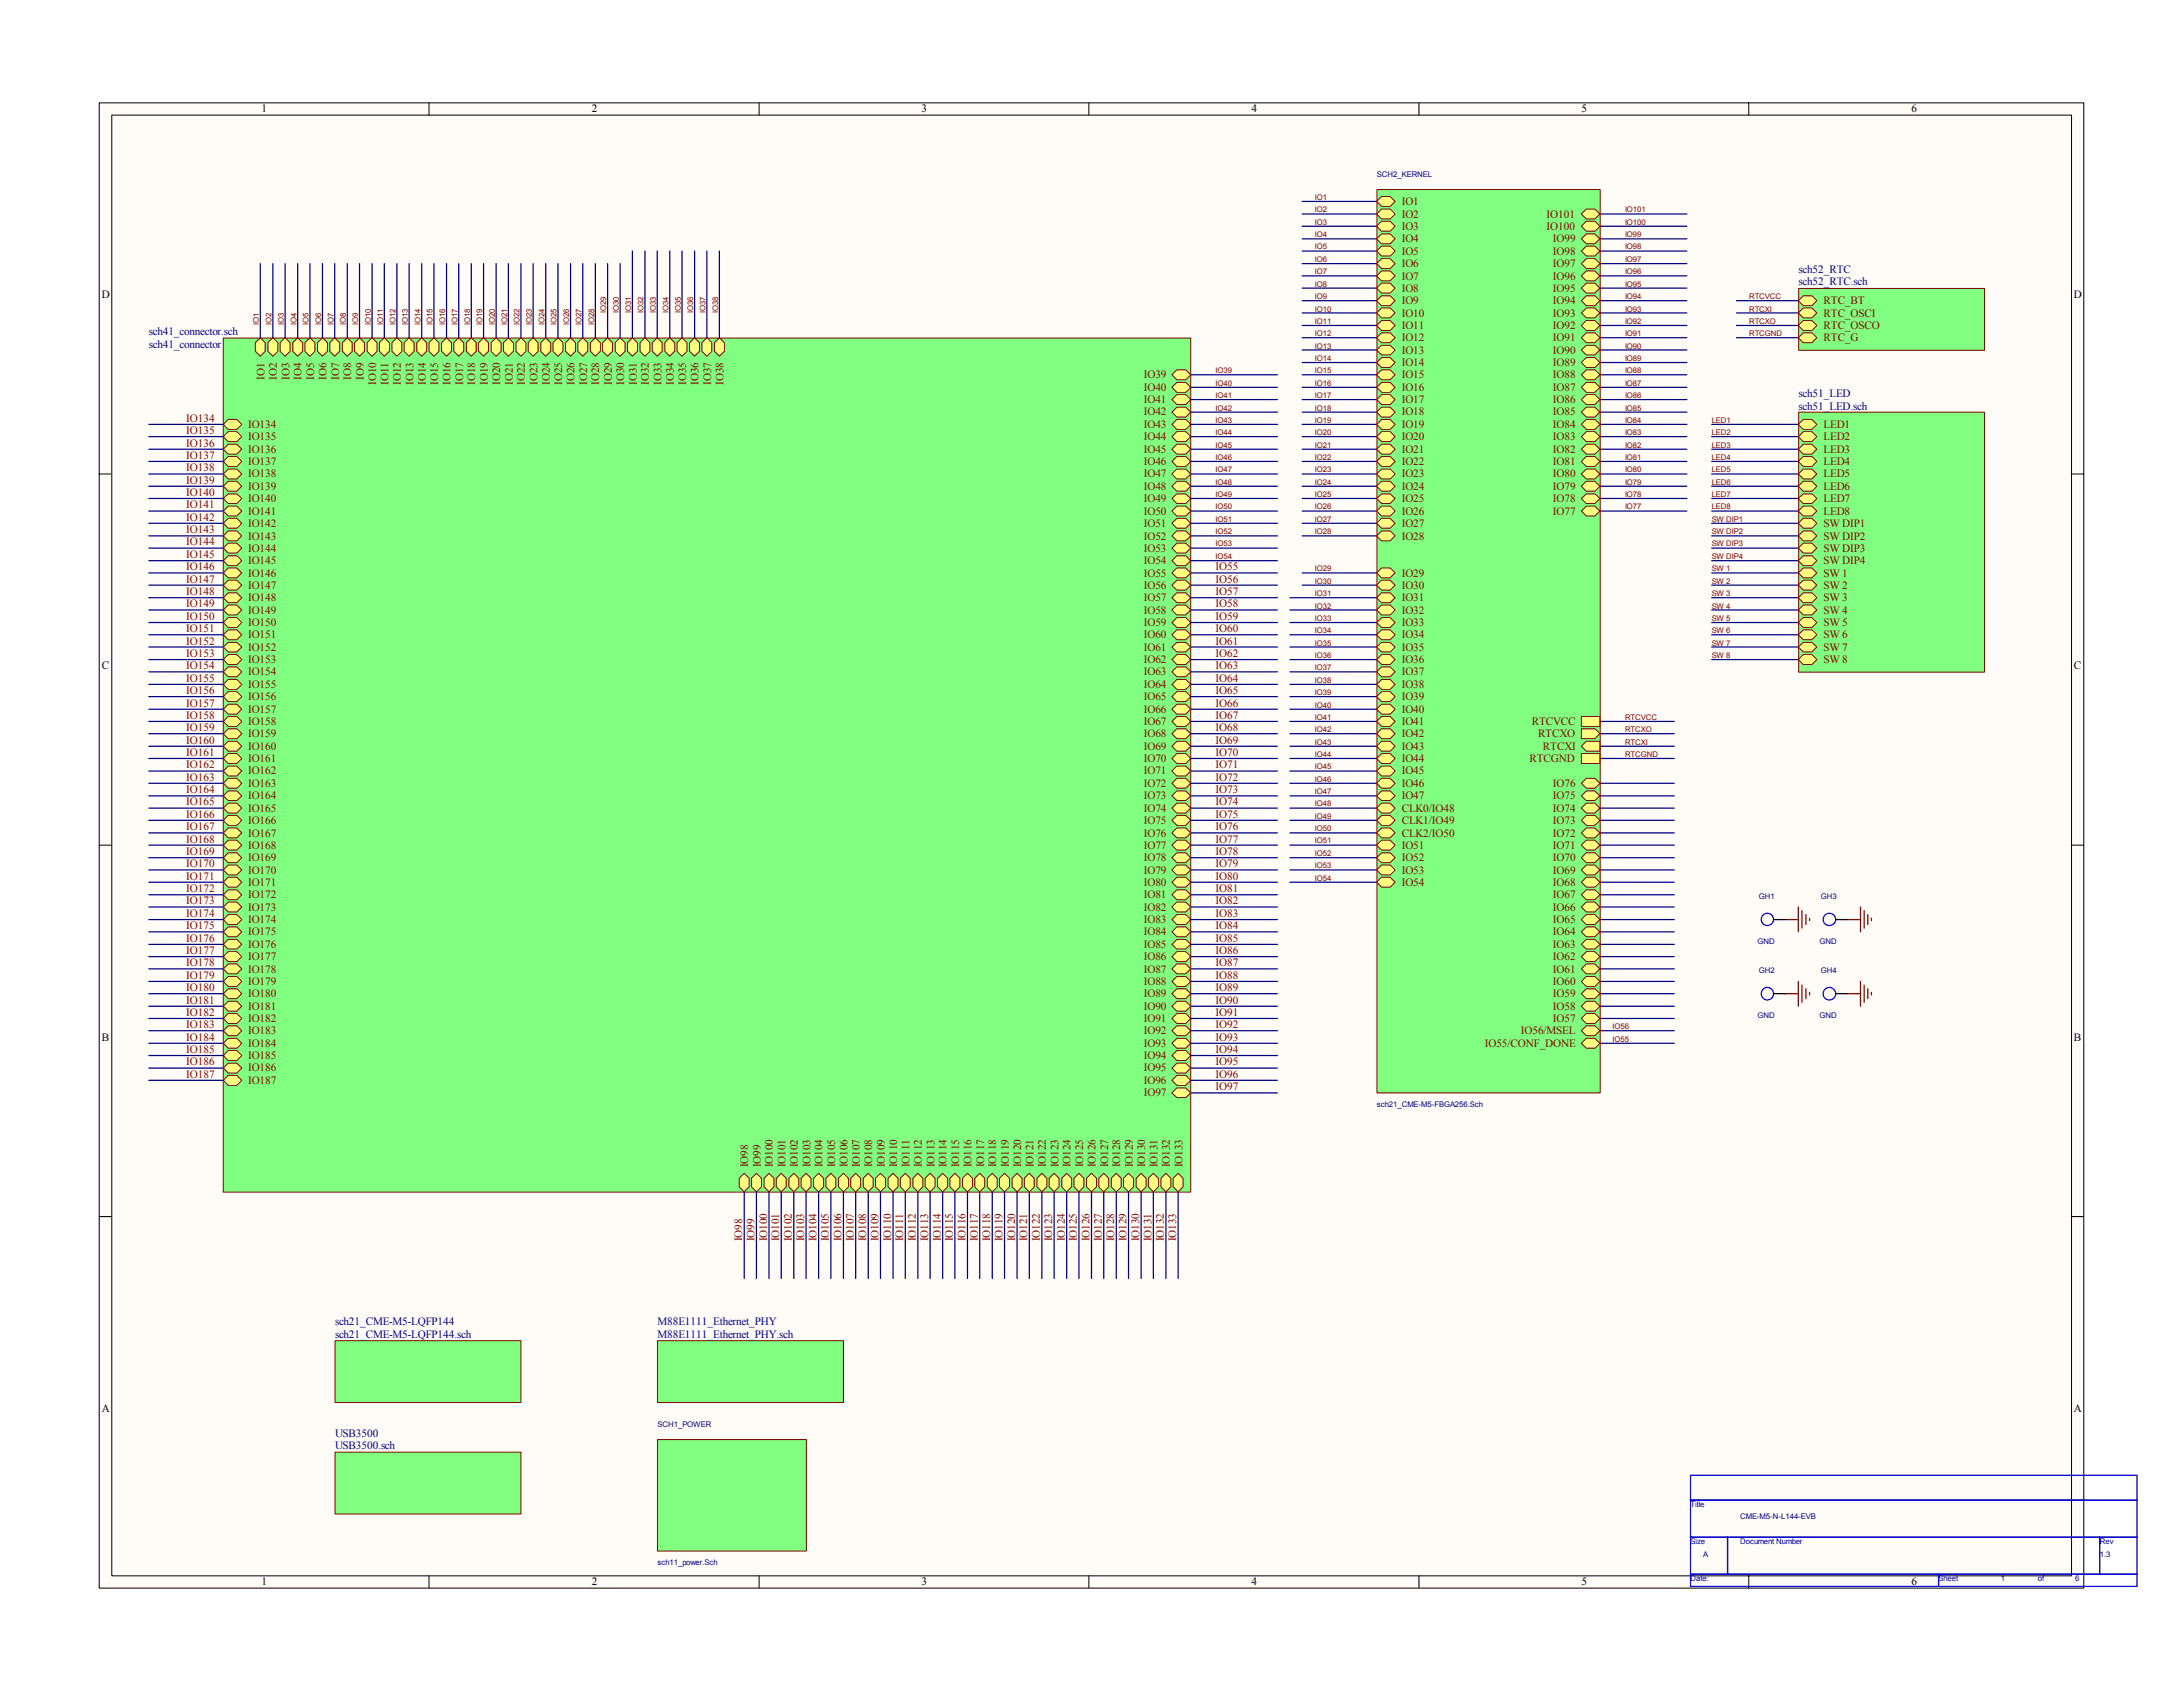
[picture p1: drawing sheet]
<svg xmlns="http://www.w3.org/2000/svg" width="279mm" height="216mm" viewBox="0 0 279 216" stroke-linecap="round" stroke-linejoin="round" font-family="sans-serif">
<defs><g id="words">
<g font-size="1.4">
<text x="33.5" y="14.4">1</text>
<text x="75.7" y="14.4">2</text>
<text x="117.9" y="14.4">3</text>
<text x="160.2" y="14.4">4</text>
<text x="202.4" y="14.4">5</text>
<text x="244.6" y="14.4">6</text>
<text x="13" y="38.1">D</text>
<text x="265.4" y="38.1">D</text>
<text x="13" y="85.6">C</text>
<text x="265.4" y="85.6">C</text>
<text x="13" y="133.2">B</text>
<text x="265.4" y="133.2">B</text>
<text x="13" y="180.7">A</text>
<text x="265.4" y="180.7">A</text>
<text x="33.5" y="202.9">1</text>
<text x="75.7" y="202.9">2</text>
<text x="117.9" y="202.9">3</text>
<text x="160.2" y="202.9">4</text>
<text x="202.4" y="202.9">5</text>
<text x="244.6" y="202.9">6</text>
</g>
<g font-size="1.4" fill="#800000">
<text x="179.4" y="26.2">IO1</text>
<text x="179.4" y="27.9">IO2</text>
<text x="179.4" y="29.4">IO3</text>
<text x="198" y="29.4">IO100</text>
<text x="198" y="27.9">IO101</text>
<text x="179.4" y="31">IO4</text>
<text x="179.4" y="32.6">IO5</text>
<text x="179.4" y="34.2">IO6</text>
<text x="179.4" y="35.8">IO7</text>
<text x="198.8" y="35.8">IO96</text>
<text x="198.8" y="34.2">IO97</text>
<text x="198.8" y="32.6">IO98</text>
<text x="198.8" y="31">IO99</text>
<text x="179.4" y="38.9">IO9</text>
<text x="179.4" y="40.5">IO10</text>
<text x="179.4" y="37.3">IO8</text>
<text x="198.8" y="40.5">IO93</text>
<text x="198.8" y="37.3">IO95</text>
<text x="198.8" y="38.9">IO94</text>
<text x="233.4" y="38.9">RTC_BT</text>
<text x="233.4" y="40.5">RTC_OSCI</text>
<text x="179.4" y="42.1">IO11</text>
<text x="179.4" y="43.7">IO12</text>
<text x="179.4" y="45.3">IO13</text>
<text x="179.4" y="46.9">IO14</text>
<text x="198.8" y="46.9">IO89</text>
<text x="198.8" y="43.7">IO91</text>
<text x="198.8" y="42.1">IO92</text>
<text x="198.8" y="45.3">IO90</text>
<text x="233.4" y="42.1">RTC_OSCO</text>
<text x="233.4" y="43.7">RTC_G</text>
<text x="23.8" y="54">IO134</text>
<text x="33.9" y="48.6" transform="rotate(-90 33.9 48.6)">IO1</text>
<text x="35.4" y="48.6" transform="rotate(-90 35.4 48.6)">IO2</text>
<text x="37" y="48.6" transform="rotate(-90 37 48.6)">IO3</text>
<text x="38.6" y="48.6" transform="rotate(-90 38.6 48.6)">IO4</text>
<text x="40.2" y="48.6" transform="rotate(-90 40.2 48.6)">IO5</text>
<text x="41.8" y="48.6" transform="rotate(-90 41.8 48.6)">IO6</text>
<text x="43.4" y="48.6" transform="rotate(-90 43.4 48.6)">IO7</text>
<text x="45" y="48.6" transform="rotate(-90 45 48.6)">IO8</text>
<text x="46.6" y="48.6" transform="rotate(-90 46.6 48.6)">IO9</text>
<text x="48.1" y="49.3" transform="rotate(-90 48.1 49.3)">IO10</text>
<text x="49.7" y="49.3" transform="rotate(-90 49.7 49.3)">IO11</text>
<text x="51.3" y="49.3" transform="rotate(-90 51.3 49.3)">IO12</text>
<text x="52.9" y="49.3" transform="rotate(-90 52.9 49.3)">IO13</text>
<text x="54.5" y="49.3" transform="rotate(-90 54.5 49.3)">IO14</text>
<text x="56.1" y="49.3" transform="rotate(-90 56.1 49.3)">IO15</text>
<text x="57.7" y="49.3" transform="rotate(-90 57.7 49.3)">IO16</text>
<text x="59.3" y="49.3" transform="rotate(-90 59.3 49.3)">IO17</text>
<text x="60.8" y="49.3" transform="rotate(-90 60.8 49.3)">IO18</text>
<text x="62.4" y="49.3" transform="rotate(-90 62.4 49.3)">IO19</text>
<text x="64" y="49.3" transform="rotate(-90 64 49.3)">IO20</text>
<text x="65.6" y="49.3" transform="rotate(-90 65.6 49.3)">IO21</text>
<text x="67.2" y="49.3" transform="rotate(-90 67.2 49.3)">IO22</text>
<text x="68.8" y="49.3" transform="rotate(-90 68.8 49.3)">IO23</text>
<text x="70.4" y="49.3" transform="rotate(-90 70.4 49.3)">IO24</text>
<text x="72" y="49.3" transform="rotate(-90 72 49.3)">IO25</text>
<text x="73.5" y="49.3" transform="rotate(-90 73.5 49.3)">IO26</text>
<text x="75.1" y="49.3" transform="rotate(-90 75.1 49.3)">IO27</text>
<text x="76.7" y="49.3" transform="rotate(-90 76.7 49.3)">IO28</text>
<text x="78.3" y="49.3" transform="rotate(-90 78.3 49.3)">IO29</text>
<text x="79.9" y="49.3" transform="rotate(-90 79.9 49.3)">IO30</text>
<text x="81.5" y="49.3" transform="rotate(-90 81.5 49.3)">IO31</text>
<text x="83.1" y="49.3" transform="rotate(-90 83.1 49.3)">IO32</text>
<text x="84.7" y="49.3" transform="rotate(-90 84.7 49.3)">IO33</text>
<text x="86.2" y="49.3" transform="rotate(-90 86.2 49.3)">IO34</text>
<text x="87.8" y="49.3" transform="rotate(-90 87.8 49.3)">IO35</text>
<text x="89.4" y="49.3" transform="rotate(-90 89.4 49.3)">IO36</text>
<text x="91" y="49.3" transform="rotate(-90 91 49.3)">IO37</text>
<text x="92.6" y="49.3" transform="rotate(-90 92.6 49.3)">IO38</text>
<text x="146.4" y="48.4">IO39</text>
<text x="146.4" y="50">IO40</text>
<text x="146.4" y="51.6">IO41</text>
<text x="146.4" y="53.2">IO42</text>
<text x="179.4" y="48.4">IO15</text>
<text x="179.4" y="51.6">IO17</text>
<text x="179.4" y="53.2">IO18</text>
<text x="179.4" y="50">IO16</text>
<text x="198.8" y="53.2">IO85</text>
<text x="198.8" y="51.6">IO86</text>
<text x="198.8" y="50">IO87</text>
<text x="198.8" y="48.4">IO88</text>
<text x="23.8" y="55.5">IO135</text>
<text x="23.8" y="57.1">IO136</text>
<text x="23.8" y="58.7">IO137</text>
<text x="31.7" y="54.8">IO134</text>
<text x="31.7" y="56.3">IO135</text>
<text x="31.7" y="58">IO136</text>
<text x="31.7" y="59.5">IO137</text>
<text x="146.4" y="54.8">IO43</text>
<text x="146.4" y="56.3">IO44</text>
<text x="146.4" y="58">IO45</text>
<text x="146.4" y="59.5">IO46</text>
<text x="179.4" y="56.3">IO20</text>
<text x="179.4" y="58">IO21</text>
<text x="179.4" y="59.5">IO22</text>
<text x="179.4" y="54.8">IO19</text>
<text x="198.8" y="56.3">IO83</text>
<text x="198.8" y="54.8">IO84</text>
<text x="198.8" y="58">IO82</text>
<text x="198.8" y="59.5">IO81</text>
<text x="233.4" y="54.8">LED1</text>
<text x="233.4" y="56.3">LED2</text>
<text x="233.4" y="58">LED3</text>
<text x="233.4" y="59.5">LED4</text>
<text x="23.8" y="60.3">IO138</text>
<text x="23.8" y="61.9">IO139</text>
<text x="23.8" y="63.5">IO140</text>
<text x="23.8" y="65.1">IO141</text>
<text x="31.7" y="61.1">IO138</text>
<text x="31.7" y="62.7">IO139</text>
<text x="31.7" y="64.3">IO140</text>
<text x="31.7" y="65.9">IO141</text>
<text x="146.4" y="61.1">IO47</text>
<text x="146.4" y="62.7">IO48</text>
<text x="146.4" y="64.3">IO49</text>
<text x="146.4" y="65.9">IO50</text>
<text x="179.4" y="61.1">IO23</text>
<text x="179.4" y="62.7">IO24</text>
<text x="179.4" y="64.3">IO25</text>
<text x="179.4" y="65.9">IO26</text>
<text x="198.8" y="65.9">IO77</text>
<text x="198.8" y="64.3">IO78</text>
<text x="198.8" y="62.7">IO79</text>
<text x="198.8" y="61.1">IO80</text>
<text x="233.4" y="61.1">LED5</text>
<text x="233.4" y="62.7">LED6</text>
<text x="233.4" y="64.3">LED7</text>
<text x="233.4" y="65.9">LED8</text>
<text x="23.8" y="66.6">IO142</text>
<text x="23.8" y="68.2">IO143</text>
<text x="23.8" y="69.8">IO144</text>
<text x="23.8" y="71.4">IO145</text>
<text x="31.7" y="67.4">IO142</text>
<text x="31.7" y="69">IO143</text>
<text x="31.7" y="70.6">IO144</text>
<text x="146.4" y="67.4">IO51</text>
<text x="146.4" y="69">IO52</text>
<text x="146.4" y="70.6">IO53</text>
<text x="179.4" y="67.4">IO27</text>
<text x="179.4" y="69">IO28</text>
<text x="233.4" y="70.6">SW DIP3</text>
<text x="233.4" y="67.4">SW DIP1</text>
<text x="233.4" y="69">SW DIP2</text>
<text x="23.8" y="73">IO146</text>
<text x="23.8" y="74.5">IO147</text>
<text x="23.8" y="76.2">IO148</text>
<text x="23.8" y="77.7">IO149</text>
<text x="31.7" y="72.2">IO145</text>
<text x="31.7" y="73.8">IO146</text>
<text x="31.7" y="75.4">IO147</text>
<text x="31.7" y="77">IO148</text>
<text x="146.4" y="72.2">IO54</text>
<text x="146.4" y="73.8">IO55</text>
<text x="146.4" y="75.4">IO56</text>
<text x="146.4" y="77">IO57</text>
<text x="155.6" y="73">IO55</text>
<text x="155.6" y="74.5">IO56</text>
<text x="155.6" y="76.2">IO57</text>
<text x="155.6" y="77.7">IO58</text>
<text x="179.4" y="75.4">IO30</text>
<text x="179.4" y="77">IO31</text>
<text x="179.4" y="73.8">IO29</text>
<text x="233.4" y="72.2">SW DIP4</text>
<text x="233.4" y="73.8">SW 1</text>
<text x="233.4" y="75.4">SW 2</text>
<text x="233.4" y="77">SW 3</text>
<text x="23.8" y="79.3">IO150</text>
<text x="23.8" y="80.9">IO151</text>
<text x="23.8" y="82.5">IO152</text>
<text x="31.7" y="78.5">IO149</text>
<text x="31.7" y="80.1">IO150</text>
<text x="31.7" y="81.7">IO151</text>
<text x="31.7" y="83.3">IO152</text>
<text x="146.4" y="78.5">IO58</text>
<text x="146.4" y="80.1">IO59</text>
<text x="146.4" y="81.7">IO60</text>
<text x="146.4" y="83.3">IO61</text>
<text x="155.6" y="79.3">IO59</text>
<text x="155.6" y="80.9">IO60</text>
<text x="155.6" y="82.5">IO61</text>
<text x="179.4" y="78.5">IO32</text>
<text x="179.4" y="80.1">IO33</text>
<text x="179.4" y="81.7">IO34</text>
<text x="179.4" y="83.3">IO35</text>
<text x="233.4" y="78.5">SW 4</text>
<text x="233.4" y="80.1">SW 5</text>
<text x="233.4" y="81.7">SW 6</text>
<text x="233.4" y="83.3">SW 7</text>
<text x="23.8" y="84.1">IO153</text>
<text x="23.8" y="85.6">IO154</text>
<text x="23.8" y="87.2">IO155</text>
<text x="23.8" y="88.8">IO156</text>
<text x="31.7" y="84.9">IO153</text>
<text x="31.7" y="86.4">IO154</text>
<text x="31.7" y="88.1">IO155</text>
<text x="31.7" y="89.6">IO156</text>
<text x="146.4" y="84.9">IO62</text>
<text x="146.4" y="86.4">IO63</text>
<text x="146.4" y="88.1">IO64</text>
<text x="146.4" y="89.6">IO65</text>
<text x="155.6" y="84.1">IO62</text>
<text x="155.6" y="85.6">IO63</text>
<text x="155.6" y="87.2">IO64</text>
<text x="155.6" y="88.8">IO65</text>
<text x="179.4" y="84.9">IO36</text>
<text x="179.4" y="86.4">IO37</text>
<text x="179.4" y="88.1">IO38</text>
<text x="179.4" y="89.6">IO39</text>
<text x="233.4" y="84.9">SW 8</text>
<text x="23.8" y="90.4">IO157</text>
<text x="23.8" y="92">IO158</text>
<text x="23.8" y="93.6">IO159</text>
<text x="23.8" y="95.2">IO160</text>
<text x="31.7" y="91.2">IO157</text>
<text x="31.7" y="92.8">IO158</text>
<text x="31.7" y="94.4">IO159</text>
<text x="31.7" y="96">IO160</text>
<text x="146.4" y="91.2">IO66</text>
<text x="146.4" y="92.8">IO67</text>
<text x="146.4" y="94.4">IO68</text>
<text x="146.4" y="96">IO69</text>
<text x="155.6" y="90.4">IO66</text>
<text x="155.6" y="92">IO67</text>
<text x="155.6" y="93.6">IO68</text>
<text x="155.6" y="95.2">IO69</text>
<text x="179.4" y="91.2">IO40</text>
<text x="179.4" y="92.8">IO41</text>
<text x="179.4" y="94.4">IO42</text>
<text x="179.4" y="96">IO43</text>
<text x="196" y="92.8">RTCVCC</text>
<text x="196.8" y="94.4">RTCXO</text>
<text x="197.5" y="96">RTCXI</text>
<text x="23.8" y="96.7">IO161</text>
<text x="23.8" y="98.3">IO162</text>
<text x="23.8" y="99.9">IO163</text>
<text x="23.8" y="101.5">IO164</text>
<text x="31.7" y="97.5">IO161</text>
<text x="31.7" y="99.1">IO162</text>
<text x="31.7" y="100.7">IO163</text>
<text x="146.4" y="97.5">IO70</text>
<text x="146.4" y="99.1">IO71</text>
<text x="146.4" y="100.7">IO72</text>
<text x="155.6" y="96.7">IO70</text>
<text x="155.6" y="98.3">IO71</text>
<text x="155.6" y="99.9">IO72</text>
<text x="155.6" y="101.5">IO73</text>
<text x="179.4" y="97.5">IO44</text>
<text x="179.4" y="99.1">IO45</text>
<text x="179.4" y="100.7">IO46</text>
<text x="195.7" y="97.5">RTCGND</text>
<text x="198.8" y="100.7">IO76</text>
<text x="23.8" y="103.1">IO165</text>
<text x="23.8" y="104.6">IO166</text>
<text x="23.8" y="106.3">IO167</text>
<text x="23.8" y="107.8">IO168</text>
<text x="31.7" y="102.3">IO164</text>
<text x="31.7" y="103.9">IO165</text>
<text x="31.7" y="105.5">IO166</text>
<text x="31.7" y="107.1">IO167</text>
<text x="146.4" y="102.3">IO73</text>
<text x="146.4" y="103.9">IO74</text>
<text x="146.4" y="105.5">IO75</text>
<text x="146.4" y="107.1">IO76</text>
<text x="155.6" y="103.1">IO74</text>
<text x="155.6" y="104.6">IO75</text>
<text x="155.6" y="106.3">IO76</text>
<text x="155.6" y="107.8">IO77</text>
<text x="179.4" y="105.5">CLK1/IO49</text>
<text x="179.4" y="103.9">CLK0/IO48</text>
<text x="179.4" y="107.1">CLK2/IO50</text>
<text x="179.4" y="102.3">IO47</text>
<text x="198.8" y="107.1">IO72</text>
<text x="198.8" y="105.5">IO73</text>
<text x="198.8" y="103.9">IO74</text>
<text x="198.8" y="102.3">IO75</text>
<text x="23.8" y="109.4">IO169</text>
<text x="23.8" y="111">IO170</text>
<text x="23.8" y="112.6">IO171</text>
<text x="31.7" y="108.6">IO168</text>
<text x="31.7" y="110.2">IO169</text>
<text x="31.7" y="111.8">IO170</text>
<text x="31.7" y="113.4">IO171</text>
<text x="146.4" y="108.6">IO77</text>
<text x="146.4" y="110.2">IO78</text>
<text x="146.4" y="111.8">IO79</text>
<text x="146.4" y="113.4">IO80</text>
<text x="155.6" y="109.4">IO78</text>
<text x="155.6" y="111">IO79</text>
<text x="155.6" y="112.6">IO80</text>
<text x="179.4" y="110.2">IO52</text>
<text x="179.4" y="111.8">IO53</text>
<text x="179.4" y="113.4">IO54</text>
<text x="179.4" y="108.6">IO51</text>
<text x="198.8" y="108.6">IO71</text>
<text x="198.8" y="113.4">IO68</text>
<text x="198.8" y="111.8">IO69</text>
<text x="198.8" y="110.2">IO70</text>
<text x="23.8" y="114.2">IO172</text>
<text x="23.8" y="115.7">IO173</text>
<text x="23.8" y="117.3">IO174</text>
<text x="23.8" y="118.9">IO175</text>
<text x="31.7" y="115">IO172</text>
<text x="31.7" y="116.5">IO173</text>
<text x="31.7" y="118.1">IO174</text>
<text x="31.7" y="119.7">IO175</text>
<text x="146.4" y="115">IO81</text>
<text x="146.4" y="116.5">IO82</text>
<text x="146.4" y="118.1">IO83</text>
<text x="146.4" y="119.7">IO84</text>
<text x="155.6" y="114.2">IO81</text>
<text x="155.6" y="115.7">IO82</text>
<text x="155.6" y="117.3">IO83</text>
<text x="155.6" y="118.9">IO84</text>
<text x="198.8" y="119.7">IO64</text>
<text x="198.8" y="118.1">IO65</text>
<text x="198.8" y="116.5">IO66</text>
<text x="198.8" y="115">IO67</text>
<text x="23.8" y="120.5">IO176</text>
<text x="23.8" y="122.1">IO177</text>
<text x="23.8" y="123.7">IO178</text>
<text x="23.8" y="125.3">IO179</text>
<text x="31.7" y="121.3">IO176</text>
<text x="31.7" y="122.9">IO177</text>
<text x="31.7" y="124.5">IO178</text>
<text x="146.4" y="121.3">IO85</text>
<text x="146.4" y="122.9">IO86</text>
<text x="146.4" y="124.5">IO87</text>
<text x="155.6" y="120.5">IO85</text>
<text x="155.6" y="122.1">IO86</text>
<text x="155.6" y="123.7">IO87</text>
<text x="155.6" y="125.3">IO88</text>
<text x="198.8" y="124.5">IO61</text>
<text x="198.8" y="122.9">IO62</text>
<text x="198.8" y="121.3">IO63</text>
<text x="23.8" y="126.8">IO180</text>
<text x="23.8" y="128.4">IO181</text>
<text x="23.8" y="130">IO182</text>
<text x="23.8" y="131.6">IO183</text>
<text x="31.7" y="126.1">IO179</text>
<text x="31.7" y="127.6">IO180</text>
<text x="31.7" y="129.2">IO181</text>
<text x="31.7" y="130.8">IO182</text>
<text x="146.4" y="126.1">IO88</text>
<text x="146.4" y="127.6">IO89</text>
<text x="146.4" y="129.2">IO90</text>
<text x="146.4" y="130.8">IO91</text>
<text x="155.6" y="126.8">IO89</text>
<text x="155.6" y="128.4">IO90</text>
<text x="155.6" y="130">IO91</text>
<text x="155.6" y="131.6">IO92</text>
<text x="198.8" y="126.1">IO60</text>
<text x="198.8" y="130.8">IO57</text>
<text x="198.8" y="129.2">IO58</text>
<text x="198.8" y="127.6">IO59</text>
<text x="23.8" y="133.2">IO184</text>
<text x="23.8" y="134.7">IO185</text>
<text x="23.8" y="136.4">IO186</text>
<text x="23.8" y="137.9">IO187</text>
<text x="31.7" y="132.4">IO183</text>
<text x="31.7" y="134">IO184</text>
<text x="31.7" y="135.6">IO185</text>
<text x="31.7" y="137.1">IO186</text>
<text x="146.4" y="132.4">IO92</text>
<text x="146.4" y="134">IO93</text>
<text x="146.4" y="135.6">IO94</text>
<text x="146.4" y="137.1">IO95</text>
<text x="155.6" y="133.2">IO93</text>
<text x="155.6" y="134.7">IO94</text>
<text x="155.6" y="136.4">IO95</text>
<text x="155.6" y="137.9">IO96</text>
<text x="190" y="134">IO55/CONF_DONE</text>
<text x="194.6" y="132.4">IO56/MSEL</text>
<text x="31.7" y="138.7">IO187</text>
<text x="146.4" y="138.7">IO96</text>
<text x="146.4" y="140.3">IO97</text>
<text x="155.6" y="139.5">IO97</text>
<text x="95.8" y="149.4" transform="rotate(-90 95.8 149.4)">IO98</text>
<text x="97.4" y="149.4" transform="rotate(-90 97.4 149.4)">IO99</text>
<text x="98.9" y="149.4" transform="rotate(-90 98.9 149.4)">IO100</text>
<text x="100.5" y="149.4" transform="rotate(-90 100.5 149.4)">IO101</text>
<text x="102.1" y="149.4" transform="rotate(-90 102.1 149.4)">IO102</text>
<text x="103.7" y="149.4" transform="rotate(-90 103.7 149.4)">IO103</text>
<text x="105.3" y="149.4" transform="rotate(-90 105.3 149.4)">IO104</text>
<text x="106.9" y="149.4" transform="rotate(-90 106.9 149.4)">IO105</text>
<text x="108.5" y="149.4" transform="rotate(-90 108.5 149.4)">IO106</text>
<text x="110.1" y="149.4" transform="rotate(-90 110.1 149.4)">IO107</text>
<text x="111.6" y="149.4" transform="rotate(-90 111.6 149.4)">IO108</text>
<text x="113.2" y="149.4" transform="rotate(-90 113.2 149.4)">IO109</text>
<text x="114.8" y="149.4" transform="rotate(-90 114.8 149.4)">IO110</text>
<text x="116.4" y="149.4" transform="rotate(-90 116.4 149.4)">IO111</text>
<text x="118" y="149.4" transform="rotate(-90 118 149.4)">IO112</text>
<text x="119.6" y="149.4" transform="rotate(-90 119.6 149.4)">IO113</text>
<text x="121.2" y="149.4" transform="rotate(-90 121.2 149.4)">IO114</text>
<text x="122.8" y="149.4" transform="rotate(-90 122.8 149.4)">IO115</text>
<text x="124.3" y="149.4" transform="rotate(-90 124.3 149.4)">IO116</text>
<text x="125.9" y="149.4" transform="rotate(-90 125.9 149.4)">IO117</text>
<text x="127.5" y="149.4" transform="rotate(-90 127.5 149.4)">IO118</text>
<text x="129.1" y="149.4" transform="rotate(-90 129.1 149.4)">IO119</text>
<text x="130.7" y="149.4" transform="rotate(-90 130.7 149.4)">IO120</text>
<text x="132.3" y="149.4" transform="rotate(-90 132.3 149.4)">IO121</text>
<text x="133.9" y="149.4" transform="rotate(-90 133.9 149.4)">IO122</text>
<text x="135.5" y="149.4" transform="rotate(-90 135.5 149.4)">IO123</text>
<text x="137" y="149.4" transform="rotate(-90 137 149.4)">IO124</text>
<text x="138.6" y="149.4" transform="rotate(-90 138.6 149.4)">IO125</text>
<text x="140.2" y="149.4" transform="rotate(-90 140.2 149.4)">IO126</text>
<text x="141.8" y="149.4" transform="rotate(-90 141.8 149.4)">IO127</text>
<text x="143.4" y="149.4" transform="rotate(-90 143.4 149.4)">IO128</text>
<text x="145" y="149.4" transform="rotate(-90 145 149.4)">IO129</text>
<text x="146.6" y="149.4" transform="rotate(-90 146.6 149.4)">IO130</text>
<text x="148.2" y="149.4" transform="rotate(-90 148.2 149.4)">IO131</text>
<text x="149.7" y="149.4" transform="rotate(-90 149.7 149.4)">IO132</text>
<text x="151.3" y="149.4" transform="rotate(-90 151.3 149.4)">IO133</text>
<text x="95" y="158.9" transform="rotate(-90 95 158.9)">IO98</text>
<text x="96.6" y="158.9" transform="rotate(-90 96.6 158.9)">IO99</text>
<text x="98.2" y="158.9" transform="rotate(-90 98.2 158.9)">IO100</text>
<text x="99.7" y="158.9" transform="rotate(-90 99.7 158.9)">IO101</text>
<text x="101.3" y="158.9" transform="rotate(-90 101.3 158.9)">IO102</text>
<text x="102.9" y="158.9" transform="rotate(-90 102.9 158.9)">IO103</text>
<text x="104.5" y="158.9" transform="rotate(-90 104.5 158.9)">IO104</text>
<text x="106.1" y="158.9" transform="rotate(-90 106.1 158.9)">IO105</text>
<text x="107.7" y="158.9" transform="rotate(-90 107.7 158.9)">IO106</text>
<text x="109.3" y="158.9" transform="rotate(-90 109.3 158.9)">IO107</text>
<text x="110.9" y="158.9" transform="rotate(-90 110.9 158.9)">IO108</text>
<text x="112.4" y="158.9" transform="rotate(-90 112.4 158.9)">IO109</text>
<text x="114" y="158.9" transform="rotate(-90 114 158.9)">IO110</text>
<text x="115.6" y="158.9" transform="rotate(-90 115.6 158.9)">IO111</text>
<text x="117.2" y="158.9" transform="rotate(-90 117.2 158.9)">IO112</text>
<text x="118.8" y="158.9" transform="rotate(-90 118.8 158.9)">IO113</text>
<text x="120.4" y="158.9" transform="rotate(-90 120.4 158.9)">IO114</text>
<text x="122" y="158.9" transform="rotate(-90 122 158.9)">IO115</text>
<text x="123.6" y="158.9" transform="rotate(-90 123.6 158.9)">IO116</text>
<text x="125.1" y="158.9" transform="rotate(-90 125.1 158.9)">IO117</text>
<text x="126.7" y="158.9" transform="rotate(-90 126.7 158.9)">IO118</text>
<text x="128.3" y="158.9" transform="rotate(-90 128.3 158.9)">IO119</text>
<text x="129.9" y="158.9" transform="rotate(-90 129.9 158.9)">IO120</text>
<text x="131.5" y="158.9" transform="rotate(-90 131.5 158.9)">IO121</text>
<text x="133.1" y="158.9" transform="rotate(-90 133.1 158.9)">IO122</text>
<text x="134.7" y="158.9" transform="rotate(-90 134.7 158.9)">IO123</text>
<text x="136.3" y="158.9" transform="rotate(-90 136.3 158.9)">IO124</text>
<text x="137.8" y="158.9" transform="rotate(-90 137.8 158.9)">IO125</text>
<text x="139.4" y="158.9" transform="rotate(-90 139.4 158.9)">IO126</text>
<text x="141" y="158.9" transform="rotate(-90 141 158.9)">IO127</text>
<text x="142.6" y="158.9" transform="rotate(-90 142.6 158.9)">IO128</text>
<text x="144.2" y="158.9" transform="rotate(-90 144.2 158.9)">IO129</text>
<text x="145.8" y="158.9" transform="rotate(-90 145.8 158.9)">IO130</text>
<text x="147.4" y="158.9" transform="rotate(-90 147.4 158.9)">IO131</text>
<text x="149" y="158.9" transform="rotate(-90 149 158.9)">IO132</text>
<text x="150.5" y="158.9" transform="rotate(-90 150.5 158.9)">IO133</text>
</g>
<g font-size="1.4" fill="#000080">
<text x="230.2" y="35">sch52_RTC</text>
<text x="230.2" y="36.5">sch52_RTC.sch</text>
<text x="19" y="44.5">sch41_connector</text>
<text x="19" y="42.9">sch41_connector.sch</text>
<text x="230.2" y="50.8">sch51_LED</text>
<text x="230.2" y="52.4">sch51_LED.sch</text>
<text x="42.9" y="169.6">sch21_CME-M5-LQFP144</text>
<text x="42.9" y="171.2">sch21_CME-M5-LQFP144.sch</text>
<text x="84.2" y="169.6">M88E1111_Ethernet_PHY</text>
<text x="84.2" y="171.2">M88E1111_Ethernet_PHY.sch</text>
<text x="42.9" y="183.9">USB3500</text>
<text x="42.9" y="185.5">USB3500.sch</text>
</g>
<g font-size="1" fill="#000080">
<text x="176.2" y="22.6">SCH2_KERNEL</text>
<text x="225.1" y="115.1">GH1</text>
<text x="233" y="115.1">GH3</text>
<text x="225" y="120.8">GND</text>
<text x="225.1" y="124.6">GH2</text>
<text x="232.9" y="120.8">GND</text>
<text x="233" y="124.6">GH4</text>
<text x="225" y="130.3">GND</text>
<text x="232.9" y="130.3">GND</text>
<text x="176.2" y="141.7">sch21_CME-M5-FBGA256.Sch</text>
<text x="84.2" y="182.6">SCH1_POWER</text>
<text x="222.7" y="194.4">CME-M5-N-L144-EVB</text>
<text x="84.2" y="200.3">sch11_power.Sch</text>
<text x="218" y="199.2">A</text>
<text x="256.1" y="202.4">1</text>
<text x="265.6" y="202.4">6</text>
<text x="268.8" y="199.2">1.3</text>
</g>
<g font-size="1" fill="#800000">
<text x="168.3" y="28.8">IO3</text>
<text x="168.3" y="27.2">IO2</text>
<text x="168.3" y="25.6">IO1</text>
<text x="208" y="28.8">IO100</text>
<text x="208" y="27.2">IO101</text>
<text x="168.3" y="33.5">IO6</text>
<text x="168.3" y="35.1">IO7</text>
<text x="168.3" y="31.9">IO5</text>
<text x="168.3" y="30.4">IO4</text>
<text x="208" y="35.1">IO96</text>
<text x="208" y="33.5">IO97</text>
<text x="208" y="31.9">IO98</text>
<text x="208" y="30.4">IO99</text>
<text x="33.1" y="41.7" transform="rotate(-90 33.1 41.7)">IO1</text>
<text x="34.8" y="41.7" transform="rotate(-90 34.8 41.7)">IO2</text>
<text x="36.3" y="41.7" transform="rotate(-90 36.3 41.7)">IO3</text>
<text x="37.9" y="41.7" transform="rotate(-90 37.9 41.7)">IO4</text>
<text x="39.5" y="41.7" transform="rotate(-90 39.5 41.7)">IO5</text>
<text x="41.1" y="41.7" transform="rotate(-90 41.1 41.7)">IO6</text>
<text x="42.7" y="41.7" transform="rotate(-90 42.7 41.7)">IO7</text>
<text x="44.3" y="41.7" transform="rotate(-90 44.3 41.7)">IO8</text>
<text x="45.8" y="41.7" transform="rotate(-90 45.8 41.7)">IO9</text>
<text x="47.5" y="41.7" transform="rotate(-90 47.5 41.7)">IO10</text>
<text x="49" y="41.7" transform="rotate(-90 49 41.7)">IO11</text>
<text x="50.6" y="41.7" transform="rotate(-90 50.6 41.7)">IO12</text>
<text x="52.2" y="41.7" transform="rotate(-90 52.2 41.7)">IO13</text>
<text x="53.8" y="41.7" transform="rotate(-90 53.8 41.7)">IO14</text>
<text x="55.4" y="41.7" transform="rotate(-90 55.4 41.7)">IO15</text>
<text x="57" y="41.7" transform="rotate(-90 57 41.7)">IO16</text>
<text x="58.5" y="41.7" transform="rotate(-90 58.5 41.7)">IO17</text>
<text x="60.2" y="41.7" transform="rotate(-90 60.2 41.7)">IO18</text>
<text x="61.7" y="41.7" transform="rotate(-90 61.7 41.7)">IO19</text>
<text x="63.3" y="41.7" transform="rotate(-90 63.3 41.7)">IO20</text>
<text x="64.9" y="41.7" transform="rotate(-90 64.9 41.7)">IO21</text>
<text x="66.5" y="41.7" transform="rotate(-90 66.5 41.7)">IO22</text>
<text x="68.1" y="41.7" transform="rotate(-90 68.1 41.7)">IO23</text>
<text x="69.7" y="41.7" transform="rotate(-90 69.7 41.7)">IO24</text>
<text x="71.2" y="41.7" transform="rotate(-90 71.2 41.7)">IO25</text>
<text x="72.9" y="41.7" transform="rotate(-90 72.9 41.7)">IO26</text>
<text x="74.4" y="41.7" transform="rotate(-90 74.4 41.7)">IO27</text>
<text x="76" y="41.7" transform="rotate(-90 76 41.7)">IO28</text>
<text x="77.6" y="40.1" transform="rotate(-90 77.6 40.1)">IO29</text>
<text x="79.2" y="40.1" transform="rotate(-90 79.2 40.1)">IO30</text>
<text x="80.8" y="40.1" transform="rotate(-90 80.8 40.1)">IO31</text>
<text x="82.4" y="40.1" transform="rotate(-90 82.4 40.1)">IO32</text>
<text x="83.9" y="40.1" transform="rotate(-90 83.9 40.1)">IO33</text>
<text x="85.6" y="40.1" transform="rotate(-90 85.6 40.1)">IO34</text>
<text x="87.1" y="40.1" transform="rotate(-90 87.1 40.1)">IO35</text>
<text x="88.7" y="40.1" transform="rotate(-90 88.7 40.1)">IO36</text>
<text x="90.3" y="40.1" transform="rotate(-90 90.3 40.1)">IO37</text>
<text x="91.9" y="40.1" transform="rotate(-90 91.9 40.1)">IO38</text>
<text x="168.3" y="41.4">IO11</text>
<text x="168.3" y="39.9">IO10</text>
<text x="168.3" y="38.3">IO9</text>
<text x="168.3" y="36.7">IO8</text>
<text x="208" y="41.4">IO92</text>
<text x="208" y="39.9">IO93</text>
<text x="208" y="38.3">IO94</text>
<text x="208" y="36.7">IO95</text>
<text x="223.9" y="38.3">RTCVCC</text>
<text x="223.9" y="41.4">RTCXO</text>
<text x="223.9" y="39.9">RTCXI</text>
<text x="155.6" y="47.8">IO39</text>
<text x="168.3" y="47.8">IO15</text>
<text x="168.3" y="46.2">IO14</text>
<text x="168.3" y="43">IO12</text>
<text x="168.3" y="44.6">IO13</text>
<text x="208" y="47.8">IO88</text>
<text x="208" y="46.2">IO89</text>
<text x="208" y="44.6">IO90</text>
<text x="208" y="43">IO91</text>
<text x="223.9" y="43">RTCGND</text>
<text x="155.6" y="50.9">IO41</text>
<text x="155.6" y="49.4">IO40</text>
<text x="155.6" y="52.5">IO42</text>
<text x="168.3" y="52.5">IO18</text>
<text x="168.3" y="50.9">IO17</text>
<text x="168.3" y="49.4">IO16</text>
<text x="208" y="52.5">IO85</text>
<text x="208" y="50.9">IO86</text>
<text x="208" y="49.4">IO87</text>
<text x="155.6" y="54.1">IO43</text>
<text x="155.6" y="55.7">IO44</text>
<text x="155.6" y="57.3">IO45</text>
<text x="155.6" y="58.9">IO46</text>
<text x="168.3" y="55.7">IO20</text>
<text x="168.3" y="57.3">IO21</text>
<text x="168.3" y="58.9">IO22</text>
<text x="168.3" y="54.1">IO19</text>
<text x="208" y="58.9">IO81</text>
<text x="208" y="57.3">IO82</text>
<text x="208" y="55.7">IO83</text>
<text x="208" y="54.1">IO84</text>
<text x="219.1" y="54.1">LED1</text>
<text x="219.1" y="55.7">LED2</text>
<text x="219.1" y="57.3">LED3</text>
<text x="219.1" y="58.9">LED4</text>
<text x="155.6" y="62">IO48</text>
<text x="155.6" y="60.5">IO47</text>
<text x="155.6" y="63.6">IO49</text>
<text x="155.6" y="65.2">IO50</text>
<text x="168.3" y="60.5">IO23</text>
<text x="168.3" y="62">IO24</text>
<text x="168.3" y="63.6">IO25</text>
<text x="168.3" y="65.2">IO26</text>
<text x="208" y="65.2">IO77</text>
<text x="208" y="63.6">IO78</text>
<text x="208" y="62">IO79</text>
<text x="208" y="60.5">IO80</text>
<text x="219.1" y="60.5">LED5</text>
<text x="219.1" y="62">LED6</text>
<text x="219.1" y="63.6">LED7</text>
<text x="219.1" y="65.2">LED8</text>
<text x="155.6" y="66.8">IO51</text>
<text x="155.6" y="68.4">IO52</text>
<text x="155.6" y="69.9">IO53</text>
<text x="155.6" y="71.5">IO54</text>
<text x="168.3" y="66.8">IO27</text>
<text x="168.3" y="68.4">IO28</text>
<text x="219.1" y="66.8">SW DIP1</text>
<text x="219.1" y="68.4">SW DIP2</text>
<text x="219.1" y="69.9">SW DIP3</text>
<text x="219.1" y="71.5">SW DIP4</text>
<text x="168.3" y="74.7">IO30</text>
<text x="168.3" y="73.1">IO29</text>
<text x="168.3" y="76.3">IO31</text>
<text x="168.3" y="77.9">IO32</text>
<text x="219.1" y="74.7">SW 2</text>
<text x="219.1" y="76.3">SW 3</text>
<text x="219.1" y="77.9">SW 4</text>
<text x="219.1" y="73.1">SW 1</text>
<text x="168.3" y="81">IO34</text>
<text x="168.3" y="79.5">IO33</text>
<text x="168.3" y="82.6">IO35</text>
<text x="219.1" y="79.5">SW 5</text>
<text x="219.1" y="81">SW 6</text>
<text x="219.1" y="82.6">SW 7</text>
<text x="168.3" y="88.9">IO39</text>
<text x="168.3" y="84.2">IO36</text>
<text x="168.3" y="87.4">IO38</text>
<text x="168.3" y="85.8">IO37</text>
<text x="219.1" y="84.2">SW 8</text>
<text x="168.3" y="95.3">IO43</text>
<text x="168.3" y="92.1">IO41</text>
<text x="168.3" y="90.6">IO40</text>
<text x="168.3" y="93.7">IO42</text>
<text x="208" y="92.1">RTCVCC</text>
<text x="208" y="93.7">RTCXO</text>
<text x="208" y="95.3">RTCXI</text>
<text x="168.3" y="96.9">IO44</text>
<text x="168.3" y="101.6">IO47</text>
<text x="168.3" y="98.5">IO45</text>
<text x="168.3" y="100">IO46</text>
<text x="208" y="96.9">RTCGND</text>
<text x="168.3" y="103.2">IO48</text>
<text x="168.3" y="104.8">IO49</text>
<text x="168.3" y="106.4">IO50</text>
<text x="168.3" y="107.9">IO51</text>
<text x="168.3" y="109.6">IO52</text>
<text x="168.3" y="111.1">IO53</text>
<text x="168.3" y="112.7">IO54</text>
<text x="206.4" y="131.7">IO56</text>
<text x="206.4" y="133.3">IO55</text>
</g>
<g font-size="1" fill="#00f">
<text x="216.4" y="192.9">Title</text>
<text x="216.4" y="197.6">Size</text>
<text x="222.7" y="197.6">Document Number</text>
<text x="268.8" y="197.6">Rev</text>
<text x="216.4" y="202.4">Date:</text>
<text x="248.1" y="202.4">Sheet</text>
<text x="260.8" y="202.4">of</text>
</g>
</g></defs>
<path d="M12.7 13.2h254v190h-254z" fill="#fffcf8"/>
<g fill="none" stroke="#000" stroke-width=".13">
<path d="M12.7 13.2h254v190h-254zM14.3 14.7h250.8v187h-250.8zM54.9 13.1v1.6M97.2 13.1v1.6M139.4 13.1v1.6M181.6 13.1v1.6M223.8 13.1v1.6M12.7 60.7h1.6M265.1 60.7h1.6M12.7 108.2h1.6M265.1 108.2h1.6M12.7 155.7h1.6"/>
<path d="M265.1 155.7h1.6M54.9 201.6v1.6M97.2 201.6v1.6M139.4 201.6v1.6M181.6 201.6v1.6M223.8 201.6v1.6"/>
</g>
<g fill="none" stroke="#00f" stroke-width=".16">
<path d="M216.4 188.8h57.1v3.2h-57.1zM216.4 192h57.1v4.7h-57.1zM216.4 196.7h4.7v4.8h-4.7zM221.1 196.7h47.6v4.8h-47.6zM268.7 196.7h4.8v4.8h-4.8zM216.4 201.5h31.7v1.5h-31.7zM248.1 201.5h25.4v1.5h-25.4z"/>
<circle cx="234.1" cy="117.7" r=".8"/>
<circle cx="226.2" cy="127.2" r=".8"/>
</g>
<g fill="none" stroke="#000080" stroke-width=".16">
<path d="M166.7 29h9.5M166.7 27.4h9.5M166.7 33.7h9.5M166.7 35.3h9.5M166.7 32.1h9.5M166.7 38.5h9.5M166.7 36.9h9.5M166.7 25.8h9.5M166.7 30.6h9.5M204.8 29h11.1M204.8 27.4h11.1M204.8 33.7h11.1"/>
<path d="M204.8 35.3h11.1M204.8 32.1h11.1M204.8 38.5h11.1M204.8 36.9h11.1M204.8 30.6h11.1M222.2 38.5h8M166.7 55.9h9.5M166.7 57.5h9.5M166.7 59.1h9.5M166.7 52.7h9.5M166.7 48h9.5M166.7 46.4h9.5"/>
<path d="M166.7 41.7h9.5M166.7 40h9.5M166.7 43.2h9.5M166.7 44.8h9.5M166.7 51.1h9.5M166.7 54.3h9.5M166.7 49.6h9.5M204.8 55.9h11.1M204.8 57.5h11.1M204.8 59.1h11.1M204.8 52.7h11.1M204.8 48h11.1"/>
<path d="M204.8 46.4h11.1M204.8 41.7h11.1M204.8 40h11.1M204.8 43.2h11.1M204.8 44.8h11.1M204.8 51.1h11.1M204.8 54.3h11.1M204.8 49.6h11.1M219.1 55.9h11.1M219.1 57.5h11.1M219.1 59.1h11.1M219.1 54.3h11.1"/>
<path d="M222.2 41.7h8M222.2 40h8M222.2 43.2h8M165.1 79.7h11.1M165.1 76.5h11.1M165.1 78.1h11.1M166.7 60.7h9.5M166.7 62.2h9.5M166.7 63.8h9.5M166.7 65.4h9.5M166.7 67h9.5M166.7 68.6h9.5"/>
<path d="M166.7 74.9h9.5M166.7 73.3h9.5M204.8 60.7h11.1M204.8 62.2h11.1M204.8 63.8h11.1M204.8 65.4h11.1M219.1 60.7h11.1M219.1 62.2h11.1M219.1 63.8h11.1M219.1 65.4h11.1M219.1 67h11.1M219.1 68.6h11.1"/>
<path d="M219.1 74.9h11.1M219.1 73.3h11.1M219.1 79.7h11.1M219.1 76.5h11.1M219.1 78.1h11.1M219.1 70.1h11.1M219.1 71.8h11.1M165.1 95.5h11.1M165.1 97.1h11.1M165.1 89.2h11.1M165.1 81.2h11.1M165.1 84.4h11.1"/>
<path d="M165.1 87.6h11.1M165.1 86h11.1M165.1 92.3h11.1M165.1 90.8h11.1M165.1 93.9h11.1M165.1 82.8h11.1M165.1 98.7h11.1M204.8 95.5h9.5M204.8 97.1h9.5M204.8 92.3h9.5M204.8 93.9h9.5M219.1 81.2h11.1"/>
<path d="M219.1 84.4h11.1M219.1 82.8h11.1M165.1 103.4h11.1M165.1 101.9h11.1M165.1 100.2h11.1M165.1 111.3h11.1M165.1 109.8h11.1M165.1 108.2h11.1M165.1 106.6h11.1M165.1 105h11.1M165.1 112.9h11.1M204.8 103.4h9.5"/>
<path d="M204.8 101.9h9.5M204.8 100.2h9.5M204.8 111.3h9.5M204.8 109.8h9.5M204.8 108.2h9.5M204.8 106.6h9.5M204.8 105h9.5M204.8 119.3h9.5M204.8 117.7h9.5M204.8 116.1h9.5M204.8 114.5h9.5M204.8 112.9h9.5"/>
<path d="M204.8 130.3h9.5M204.8 128.8h9.5M204.8 127.2h9.5M204.8 125.6h9.5M204.8 124h9.5M204.8 122.4h9.5M204.8 120.9h9.5M204.8 131.9h9.5M204.8 133.5h9.5"/>
</g>
<path d="M234.9 117.7h1.6M227 127.2h1.6" fill="none" stroke="#000" stroke-width=".16"/>
<path d="M176.3 24.3h28.5v115.6h-28.5z" fill="#80ff80"/>
<path d="M176.2 24.3h28.6v115.6h-28.6z" fill="none" stroke="#800000" stroke-width=".13"/>
<path d="M176.2 38.5l.6-.7h1.1l.7 .7-.7 .6h-1.1z" fill-rule="evenodd" fill="#ffff80"/>
<path d="M176.2 38.5l.6-.7h1.1l.7 .7-.7 .6h-1.1z" fill="none" stroke="#800000" stroke-width=".13"/>
<path d="M176.2 90.8l.6-.7h1.1l.7 .7-.7 .6h-1.1z" fill-rule="evenodd" fill="#ffff80"/>
<path d="M176.2 90.8l.6-.7h1.1l.7 .7-.7 .6h-1.1z" fill="none" stroke="#800000" stroke-width=".13"/>
<path d="M176.2 92.3l.6-.6h1.1l.7 .6-.7 .7h-1.1z" fill-rule="evenodd" fill="#ffff80"/>
<path d="M176.2 92.3l.6-.6h1.1l.7 .6-.7 .7h-1.1z" fill="none" stroke="#800000" stroke-width=".13"/>
<path d="M176.2 74.9l.6-.6h1.1l.7 .6-.7 .6h-1.1z" fill-rule="evenodd" fill="#ffff80"/>
<path d="M176.2 74.9l.6-.6h1.1l.7 .6-.7 .6h-1.1z" fill="none" stroke="#800000" stroke-width=".13"/>
<path d="M176.2 93.9l.6-.6h1.1l.7 .6-.7 .6h-1.1z" fill-rule="evenodd" fill="#ffff80"/>
<path d="M176.2 93.9l.6-.6h1.1l.7 .6-.7 .6h-1.1z" fill="none" stroke="#800000" stroke-width=".13"/>
<path d="M176.2 76.5l.6-.6h1.1l.7 .6-.7 .6h-1.1z" fill-rule="evenodd" fill="#ffff80"/>
<path d="M176.2 76.5l.6-.6h1.1l.7 .6-.7 .6h-1.1z" fill="none" stroke="#800000" stroke-width=".13"/>
<path d="M176.2 55.9l.6-.7h1.1l.7 .7-.7 .6h-1.1z" fill-rule="evenodd" fill="#ffff80"/>
<path d="M176.2 55.9l.6-.7h1.1l.7 .7-.7 .6h-1.1z" fill="none" stroke="#800000" stroke-width=".13"/>
<path d="M176.2 95.5l.6-.6h1.1l.7 .6-.7 .6h-1.1z" fill-rule="evenodd" fill="#ffff80"/>
<path d="M176.2 95.5l.6-.6h1.1l.7 .6-.7 .6h-1.1z" fill="none" stroke="#800000" stroke-width=".13"/>
<path d="M176.2 78.1l.6-.7h1.1l.7 .7-.7 .6h-1.1z" fill-rule="evenodd" fill="#ffff80"/>
<path d="M176.2 78.1l.6-.7h1.1l.7 .7-.7 .6h-1.1z" fill="none" stroke="#800000" stroke-width=".13"/>
<path d="M176.2 57.5l.6-.6h1.1l.7 .6-.7 .6h-1.1z" fill-rule="evenodd" fill="#ffff80"/>
<path d="M176.2 57.5l.6-.6h1.1l.7 .6-.7 .6h-1.1z" fill="none" stroke="#800000" stroke-width=".13"/>
<path d="M176.2 40l.6-.6h1.1l.7 .6-.7 .7h-1.1z" fill-rule="evenodd" fill="#ffff80"/>
<path d="M176.2 40l.6-.6h1.1l.7 .6-.7 .7h-1.1z" fill="none" stroke="#800000" stroke-width=".13"/>
<path d="M176.2 97.1l.6-.7h1.1l.7 .7-.7 .6h-1.1z" fill-rule="evenodd" fill="#ffff80"/>
<path d="M176.2 97.1l.6-.7h1.1l.7 .7-.7 .6h-1.1z" fill="none" stroke="#800000" stroke-width=".13"/>
<path d="M176.2 79.7l.6-.7h1.1l.7 .7-.7 .6h-1.1z" fill-rule="evenodd" fill="#ffff80"/>
<path d="M176.2 79.7l.6-.7h1.1l.7 .7-.7 .6h-1.1z" fill="none" stroke="#800000" stroke-width=".13"/>
<path d="M176.2 59.1l.6-.7h1.1l.7 .7-.7 .6h-1.1z" fill-rule="evenodd" fill="#ffff80"/>
<path d="M176.2 59.1l.6-.7h1.1l.7 .7-.7 .6h-1.1z" fill="none" stroke="#800000" stroke-width=".13"/>
<path d="M176.2 41.7l.6-.7h1.1l.7 .7-.7 .6h-1.1z" fill-rule="evenodd" fill="#ffff80"/>
<path d="M176.2 41.7l.6-.7h1.1l.7 .7-.7 .6h-1.1z" fill="none" stroke="#800000" stroke-width=".13"/>
<path d="M176.2 81.2l.6-.6h1.1l.7 .6-.7 .7h-1.1z" fill-rule="evenodd" fill="#ffff80"/>
<path d="M176.2 81.2l.6-.6h1.1l.7 .6-.7 .7h-1.1z" fill="none" stroke="#800000" stroke-width=".13"/>
<path d="M176.2 60.7l.6-.7h1.1l.7 .7-.7 .6h-1.1z" fill-rule="evenodd" fill="#ffff80"/>
<path d="M176.2 60.7l.6-.7h1.1l.7 .7-.7 .6h-1.1z" fill="none" stroke="#800000" stroke-width=".13"/>
<path d="M176.2 43.2l.6-.6h1.1l.7 .6-.7 .7h-1.1z" fill-rule="evenodd" fill="#ffff80"/>
<path d="M176.2 43.2l.6-.6h1.1l.7 .6-.7 .7h-1.1z" fill="none" stroke="#800000" stroke-width=".13"/>
<path d="M176.2 82.8l.6-.6h1.1l.7 .6-.7 .6h-1.1z" fill-rule="evenodd" fill="#ffff80"/>
<path d="M176.2 82.8l.6-.6h1.1l.7 .6-.7 .6h-1.1z" fill="none" stroke="#800000" stroke-width=".13"/>
<path d="M176.2 62.2l.6-.6h1.1l.7 .6-.7 .7h-1.1z" fill-rule="evenodd" fill="#ffff80"/>
<path d="M176.2 62.2l.6-.6h1.1l.7 .6-.7 .7h-1.1z" fill="none" stroke="#800000" stroke-width=".13"/>
<path d="M176.2 44.8l.6-.6h1.1l.7 .6-.7 .6h-1.1z" fill-rule="evenodd" fill="#ffff80"/>
<path d="M176.2 44.8l.6-.6h1.1l.7 .6-.7 .6h-1.1z" fill="none" stroke="#800000" stroke-width=".13"/>
<path d="M176.2 84.4l.6-.6h1.1l.7 .6-.7 .6h-1.1z" fill-rule="evenodd" fill="#ffff80"/>
<path d="M176.2 84.4l.6-.6h1.1l.7 .6-.7 .6h-1.1z" fill="none" stroke="#800000" stroke-width=".13"/>
<path d="M176.2 63.8l.6-.6h1.1l.7 .6-.7 .6h-1.1z" fill-rule="evenodd" fill="#ffff80"/>
<path d="M176.2 63.8l.6-.6h1.1l.7 .6-.7 .6h-1.1z" fill="none" stroke="#800000" stroke-width=".13"/>
<path d="M176.2 46.4l.6-.6h1.1l.7 .6-.7 .6h-1.1z" fill-rule="evenodd" fill="#ffff80"/>
<path d="M176.2 46.4l.6-.6h1.1l.7 .6-.7 .6h-1.1z" fill="none" stroke="#800000" stroke-width=".13"/>
<path d="M176.2 25.8l.6-.7h1.1l.7 .7-.7 .6h-1.1z" fill-rule="evenodd" fill="#ffff80"/>
<path d="M176.2 25.8l.6-.7h1.1l.7 .7-.7 .6h-1.1z" fill="none" stroke="#800000" stroke-width=".13"/>
<path d="M176.2 86l.6-.7h1.1l.7 .7-.7 .6h-1.1z" fill-rule="evenodd" fill="#ffff80"/>
<path d="M176.2 86l.6-.7h1.1l.7 .7-.7 .6h-1.1z" fill="none" stroke="#800000" stroke-width=".13"/>
<path d="M176.2 65.4l.6-.6h1.1l.7 .6-.7 .6h-1.1z" fill-rule="evenodd" fill="#ffff80"/>
<path d="M176.2 65.4l.6-.6h1.1l.7 .6-.7 .6h-1.1z" fill="none" stroke="#800000" stroke-width=".13"/>
<path d="M176.2 48l.6-.7h1.1l.7 .7-.7 .6h-1.1z" fill-rule="evenodd" fill="#ffff80"/>
<path d="M176.2 48l.6-.7h1.1l.7 .7-.7 .6h-1.1z" fill="none" stroke="#800000" stroke-width=".13"/>
<path d="M176.2 27.4l.6-.6h1.1l.7 .6-.7 .6h-1.1z" fill-rule="evenodd" fill="#ffff80"/>
<path d="M176.2 27.4l.6-.6h1.1l.7 .6-.7 .6h-1.1z" fill="none" stroke="#800000" stroke-width=".13"/>
<path d="M176.2 87.6l.6-.6h1.1l.7 .6-.7 .6h-1.1z" fill-rule="evenodd" fill="#ffff80"/>
<path d="M176.2 87.6l.6-.6h1.1l.7 .6-.7 .6h-1.1z" fill="none" stroke="#800000" stroke-width=".13"/>
<path d="M176.2 67l.6-.7h1.1l.7 .7-.7 .6h-1.1z" fill-rule="evenodd" fill="#ffff80"/>
<path d="M176.2 67l.6-.7h1.1l.7 .7-.7 .6h-1.1z" fill="none" stroke="#800000" stroke-width=".13"/>
<path d="M176.2 29l.6-.7h1.1l.7 .7-.7 .6h-1.1z" fill-rule="evenodd" fill="#ffff80"/>
<path d="M176.2 29l.6-.7h1.1l.7 .7-.7 .6h-1.1z" fill="none" stroke="#800000" stroke-width=".13"/>
<path d="M176.2 89.2l.6-.7h1.1l.7 .7-.7 .6h-1.1z" fill-rule="evenodd" fill="#ffff80"/>
<path d="M176.2 89.2l.6-.7h1.1l.7 .7-.7 .6h-1.1z" fill="none" stroke="#800000" stroke-width=".13"/>
<path d="M176.2 68.6l.6-.7h1.1l.7 .7-.7 .6h-1.1z" fill-rule="evenodd" fill="#ffff80"/>
<path d="M176.2 68.6l.6-.7h1.1l.7 .7-.7 .6h-1.1z" fill="none" stroke="#800000" stroke-width=".13"/>
<path d="M176.2 51.1l.6-.6h1.1l.7 .6-.7 .7h-1.1z" fill-rule="evenodd" fill="#ffff80"/>
<path d="M176.2 51.1l.6-.6h1.1l.7 .6-.7 .7h-1.1z" fill="none" stroke="#800000" stroke-width=".13"/>
<path d="M176.2 30.6l.6-.7h1.1l.7 .7-.7 .6h-1.1z" fill-rule="evenodd" fill="#ffff80"/>
<path d="M176.2 30.6l.6-.7h1.1l.7 .7-.7 .6h-1.1z" fill="none" stroke="#800000" stroke-width=".13"/>
<path d="M176.2 73.3l.6-.6h1.1l.7 .6-.7 .7h-1.1z" fill-rule="evenodd" fill="#ffff80"/>
<path d="M176.2 73.3l.6-.6h1.1l.7 .6-.7 .7h-1.1z" fill="none" stroke="#800000" stroke-width=".13"/>
<path d="M176.2 52.7l.6-.6h1.1l.7 .6-.7 .7h-1.1z" fill-rule="evenodd" fill="#ffff80"/>
<path d="M176.2 52.7l.6-.6h1.1l.7 .6-.7 .7h-1.1z" fill="none" stroke="#800000" stroke-width=".13"/>
<path d="M176.2 32.1l.6-.6h1.1l.7 .6-.7 .7h-1.1z" fill-rule="evenodd" fill="#ffff80"/>
<path d="M176.2 32.1l.6-.6h1.1l.7 .6-.7 .7h-1.1z" fill="none" stroke="#800000" stroke-width=".13"/>
<path d="M176.2 33.7l.6-.6h1.1l.7 .6-.7 .7h-1.1z" fill-rule="evenodd" fill="#ffff80"/>
<path d="M176.2 33.7l.6-.6h1.1l.7 .6-.7 .7h-1.1z" fill="none" stroke="#800000" stroke-width=".13"/>
<path d="M176.2 35.3l.6-.6h1.1l.7 .6-.7 .6h-1.1z" fill-rule="evenodd" fill="#ffff80"/>
<path d="M176.2 35.3l.6-.6h1.1l.7 .6-.7 .6h-1.1z" fill="none" stroke="#800000" stroke-width=".13"/>
<path d="M176.2 36.9l.6-.7h1.1l.7 .7-.7 .6h-1.1z" fill-rule="evenodd" fill="#ffff80"/>
<path d="M176.2 36.9l.6-.7h1.1l.7 .7-.7 .6h-1.1z" fill="none" stroke="#800000" stroke-width=".13"/>
<path d="M202.4 108.2l.6-.7h1.1l.7 .7-.7 .6h-1.1z" fill-rule="evenodd" fill="#ffff80"/>
<path d="M202.4 108.2l.6-.7h1.1l.7 .7-.7 .6h-1.1z" fill="none" stroke="#800000" stroke-width=".13"/>
<path d="M202.4 125.6l.6-.6h1.1l.7 .6-.7 .6h-1.1z" fill-rule="evenodd" fill="#ffff80"/>
<path d="M202.4 125.6l.6-.6h1.1l.7 .6-.7 .6h-1.1z" fill="none" stroke="#800000" stroke-width=".13"/>
<path d="M202.4 55.9l.6-.7h1.1l.7 .7-.7 .6h-1.1z" fill-rule="evenodd" fill="#ffff80"/>
<path d="M202.4 55.9l.6-.7h1.1l.7 .7-.7 .6h-1.1z" fill="none" stroke="#800000" stroke-width=".13"/>
<path d="M202.4 106.6l.6-.6h1.1l.7 .6-.7 .6h-1.1z" fill-rule="evenodd" fill="#ffff80"/>
<path d="M202.4 106.6l.6-.6h1.1l.7 .6-.7 .6h-1.1z" fill="none" stroke="#800000" stroke-width=".13"/>
<path d="M202.4 124l.6-.6h1.1l.7 .6-.7 .6h-1.1z" fill-rule="evenodd" fill="#ffff80"/>
<path d="M202.4 124l.6-.6h1.1l.7 .6-.7 .6h-1.1z" fill="none" stroke="#800000" stroke-width=".13"/>
<path d="M202.4 54.3l.6-.6h1.1l.7 .6-.7 .6h-1.1z" fill-rule="evenodd" fill="#ffff80"/>
<path d="M202.4 54.3l.6-.6h1.1l.7 .6-.7 .6h-1.1z" fill="none" stroke="#800000" stroke-width=".13"/>
<path d="M202.4 105l.6-.6h1.1l.7 .6-.7 .6h-1.1z" fill-rule="evenodd" fill="#ffff80"/>
<path d="M202.4 105l.6-.6h1.1l.7 .6-.7 .6h-1.1z" fill="none" stroke="#800000" stroke-width=".13"/>
<path d="M202.4 122.4l.6-.6h1.1l.7 .6-.7 .7h-1.1z" fill-rule="evenodd" fill="#ffff80"/>
<path d="M202.4 122.4l.6-.6h1.1l.7 .6-.7 .7h-1.1z" fill="none" stroke="#800000" stroke-width=".13"/>
<path d="M202.4 52.7l.6-.6h1.1l.7 .6-.7 .7h-1.1z" fill-rule="evenodd" fill="#ffff80"/>
<path d="M202.4 52.7l.6-.6h1.1l.7 .6-.7 .7h-1.1z" fill="none" stroke="#800000" stroke-width=".13"/>
<path d="M202.4 103.4l.6-.6h1.1l.7 .6-.7 .7h-1.1z" fill-rule="evenodd" fill="#ffff80"/>
<path d="M202.4 103.4l.6-.6h1.1l.7 .6-.7 .7h-1.1z" fill="none" stroke="#800000" stroke-width=".13"/>
<path d="M202.4 120.9l.6-.7h1.1l.7 .7-.7 .6h-1.1z" fill-rule="evenodd" fill="#ffff80"/>
<path d="M202.4 120.9l.6-.7h1.1l.7 .7-.7 .6h-1.1z" fill="none" stroke="#800000" stroke-width=".13"/>
<path d="M176.2 109.8l.6-.7h1.1l.7 .7-.7 .6h-1.1z" fill-rule="evenodd" fill="#ffff80"/>
<path d="M176.2 109.8l.6-.7h1.1l.7 .7-.7 .6h-1.1z" fill="none" stroke="#800000" stroke-width=".13"/>
<path d="M202.4 101.9l.6-.7h1.1l.7 .7-.7 .5h-1.1z" fill-rule="evenodd" fill="#ffff80"/>
<path d="M202.4 101.9l.6-.7h1.1l.7 .7-.7 .5h-1.1z" fill="none" stroke="#800000" stroke-width=".13"/>
<path d="M202.4 119.3l.6-.7h1.1l.7 .7-.7 .6h-1.1z" fill-rule="evenodd" fill="#ffff80"/>
<path d="M202.4 119.3l.6-.7h1.1l.7 .7-.7 .6h-1.1z" fill="none" stroke="#800000" stroke-width=".13"/>
<path d="M176.2 111.3l.6-.6h1.1l.7 .6-.7 .7h-1.1z" fill-rule="evenodd" fill="#ffff80"/>
<path d="M176.2 111.3l.6-.6h1.1l.7 .6-.7 .7h-1.1z" fill="none" stroke="#800000" stroke-width=".13"/>
<path d="M202.4 100.2l.6-.6h1.1l.7 .6-.7 .7h-1.1z" fill-rule="evenodd" fill="#ffff80"/>
<path d="M202.4 100.2l.6-.6h1.1l.7 .6-.7 .7h-1.1z" fill="none" stroke="#800000" stroke-width=".13"/>
<path d="M202.4 117.7l.6-.6h1.1l.7 .6-.7 .6h-1.1z" fill-rule="evenodd" fill="#ffff80"/>
<path d="M202.4 117.7l.6-.6h1.1l.7 .6-.7 .6h-1.1z" fill="none" stroke="#800000" stroke-width=".13"/>
<path d="M176.2 112.9l.6-.6h1.1l.7 .6-.7 .6h-1.1z" fill-rule="evenodd" fill="#ffff80"/>
<path d="M176.2 112.9l.6-.6h1.1l.7 .6-.7 .6h-1.1z" fill="none" stroke="#800000" stroke-width=".13"/>
<path d="M202.4 65.4l.6-.6h1.1l.7 .6-.7 .6h-1.1z" fill-rule="evenodd" fill="#ffff80"/>
<path d="M202.4 65.4l.6-.6h1.1l.7 .6-.7 .6h-1.1z" fill="none" stroke="#800000" stroke-width=".13"/>
<path d="M202.4 116.1l.6-.7h1.1l.7 .7-.7 .6h-1.1z" fill-rule="evenodd" fill="#ffff80"/>
<path d="M202.4 116.1l.6-.7h1.1l.7 .7-.7 .6h-1.1z" fill="none" stroke="#800000" stroke-width=".13"/>
<path d="M202.4 63.8l.6-.6h1.1l.7 .6-.7 .6h-1.1z" fill-rule="evenodd" fill="#ffff80"/>
<path d="M202.4 63.8l.6-.6h1.1l.7 .6-.7 .6h-1.1z" fill="none" stroke="#800000" stroke-width=".13"/>
<path d="M202.4 114.5l.6-.6h1.1l.7 .6-.7 .6h-1.1z" fill-rule="evenodd" fill="#ffff80"/>
<path d="M202.4 114.5l.6-.6h1.1l.7 .6-.7 .6h-1.1z" fill="none" stroke="#800000" stroke-width=".13"/>
<path d="M176.2 98.7l.6-.7h1.1l.7 .7-.7 .6h-1.1z" fill-rule="evenodd" fill="#ffff80"/>
<path d="M176.2 98.7l.6-.7h1.1l.7 .7-.7 .6h-1.1z" fill="none" stroke="#800000" stroke-width=".13"/>
<path d="M202.4 62.2l.6-.6h1.1l.7 .6-.7 .7h-1.1z" fill-rule="evenodd" fill="#ffff80"/>
<path d="M202.4 62.2l.6-.6h1.1l.7 .6-.7 .7h-1.1z" fill="none" stroke="#800000" stroke-width=".13"/>
<path d="M202.4 112.9l.6-.6h1.1l.7 .6-.7 .6h-1.1z" fill-rule="evenodd" fill="#ffff80"/>
<path d="M202.4 112.9l.6-.6h1.1l.7 .6-.7 .6h-1.1z" fill="none" stroke="#800000" stroke-width=".13"/>
<path d="M202.4 130.3l.6-.6h1.1l.7 .6-.7 .7h-1.1z" fill-rule="evenodd" fill="#ffff80"/>
<path d="M202.4 130.3l.6-.6h1.1l.7 .6-.7 .7h-1.1z" fill="none" stroke="#800000" stroke-width=".13"/>
<path d="M202.4 111.3l.6-.6h1.1l.7 .6-.7 .7h-1.1z" fill-rule="evenodd" fill="#ffff80"/>
<path d="M202.4 111.3l.6-.6h1.1l.7 .6-.7 .7h-1.1z" fill="none" stroke="#800000" stroke-width=".13"/>
<path d="M202.4 128.8l.6-.7h1.1l.7 .7-.7 .6h-1.1z" fill-rule="evenodd" fill="#ffff80"/>
<path d="M202.4 128.8l.6-.7h1.1l.7 .7-.7 .6h-1.1z" fill="none" stroke="#800000" stroke-width=".13"/>
<path d="M202.4 127.2l.6-.7h1.1l.7 .7-.7 .6h-1.1z" fill-rule="evenodd" fill="#ffff80"/>
<path d="M202.4 127.2l.6-.7h1.1l.7 .7-.7 .6h-1.1z" fill="none" stroke="#800000" stroke-width=".13"/>
<path d="M202.4 109.8l.6-.7h1.1l.7 .7-.7 .6h-1.1z" fill-rule="evenodd" fill="#ffff80"/>
<path d="M202.4 109.8l.6-.7h1.1l.7 .7-.7 .6h-1.1z" fill="none" stroke="#800000" stroke-width=".13"/>
<path d="M202.4 40l.6-.6h1.1l.7 .6-.7 .7h-1.1z" fill-rule="evenodd" fill="#ffff80"/>
<path d="M202.4 40l.6-.6h1.1l.7 .6-.7 .7h-1.1z" fill="none" stroke="#800000" stroke-width=".13"/>
<path d="M202.4 36.9l.6-.7h1.1l.7 .7-.7 .6h-1.1z" fill-rule="evenodd" fill="#ffff80"/>
<path d="M202.4 36.9l.6-.7h1.1l.7 .7-.7 .6h-1.1z" fill="none" stroke="#800000" stroke-width=".13"/>
<path d="M202.4 35.3l.6-.6h1.1l.7 .6-.7 .6h-1.1z" fill-rule="evenodd" fill="#ffff80"/>
<path d="M202.4 35.3l.6-.6h1.1l.7 .6-.7 .6h-1.1z" fill="none" stroke="#800000" stroke-width=".13"/>
<path d="M202.4 33.7l.6-.6h1.1l.7 .6-.7 .7h-1.1z" fill-rule="evenodd" fill="#ffff80"/>
<path d="M202.4 33.7l.6-.6h1.1l.7 .6-.7 .7h-1.1z" fill="none" stroke="#800000" stroke-width=".13"/>
<path d="M202.4 46.4l.6-.6h1.1l.7 .6-.7 .6h-1.1z" fill-rule="evenodd" fill="#ffff80"/>
<path d="M202.4 46.4l.6-.6h1.1l.7 .6-.7 .6h-1.1z" fill="none" stroke="#800000" stroke-width=".13"/>
<path d="M202.4 43.2l.6-.6h1.1l.7 .6-.7 .7h-1.1z" fill-rule="evenodd" fill="#ffff80"/>
<path d="M202.4 43.2l.6-.6h1.1l.7 .6-.7 .7h-1.1z" fill="none" stroke="#800000" stroke-width=".13"/>
<path d="M202.4 41.7l.6-.7h1.1l.7 .7-.7 .6h-1.1z" fill-rule="evenodd" fill="#ffff80"/>
<path d="M202.4 41.7l.6-.7h1.1l.7 .7-.7 .6h-1.1z" fill="none" stroke="#800000" stroke-width=".13"/>
<path d="M202.4 91.7h2.4v1.3h-2.4z" fill-rule="evenodd" fill="#ffff80"/>
<path d="M202.4 91.7h2.4v1.3h-2.4z" fill="none" stroke="#800000" stroke-width=".13"/>
<path d="M202.4 93.3h1.7l.7 .6-.7 .6h-1.7z" fill-rule="evenodd" fill="#ffff80"/>
<path d="M202.4 93.3h1.7l.7 .6-.7 .6h-1.7z" fill="none" stroke="#800000" stroke-width=".13"/>
<path d="M202.4 95.5l.6-.6h1.8v1.2h-1.8z" fill-rule="evenodd" fill="#ffff80"/>
<path d="M202.4 95.5l.6-.6h1.8v1.2h-1.8z" fill="none" stroke="#800000" stroke-width=".13"/>
<path d="M202.4 51.1l.6-.6h1.1l.7 .6-.7 .7h-1.1z" fill-rule="evenodd" fill="#ffff80"/>
<path d="M202.4 51.1l.6-.6h1.1l.7 .6-.7 .7h-1.1z" fill="none" stroke="#800000" stroke-width=".13"/>
<path d="M202.4 57.5l.6-.6h1.1l.7 .6-.7 .6h-1.1z" fill-rule="evenodd" fill="#ffff80"/>
<path d="M202.4 57.5l.6-.6h1.1l.7 .6-.7 .6h-1.1z" fill="none" stroke="#800000" stroke-width=".13"/>
<path d="M202.4 38.5l.6-.7h1.1l.7 .7-.7 .6h-1.1z" fill-rule="evenodd" fill="#ffff80"/>
<path d="M202.4 38.5l.6-.7h1.1l.7 .7-.7 .6h-1.1z" fill="none" stroke="#800000" stroke-width=".13"/>
<path d="M202.4 49.6l.6-.7h1.1l.7 .7-.7 .6h-1.1z" fill-rule="evenodd" fill="#ffff80"/>
<path d="M202.4 49.6l.6-.7h1.1l.7 .7-.7 .6h-1.1z" fill="none" stroke="#800000" stroke-width=".13"/>
<path d="M202.4 48l.6-.7h1.1l.7 .7-.7 .6h-1.1z" fill-rule="evenodd" fill="#ffff80"/>
<path d="M202.4 48l.6-.7h1.1l.7 .7-.7 .6h-1.1z" fill="none" stroke="#800000" stroke-width=".13"/>
<path d="M176.2 49.6l.6-.7h1.1l.7 .7-.7 .6h-1.1z" fill-rule="evenodd" fill="#ffff80"/>
<path d="M176.2 49.6l.6-.7h1.1l.7 .7-.7 .6h-1.1z" fill="none" stroke="#800000" stroke-width=".13"/>
<path d="M202.4 96.4h2.4v1.3h-2.4z" fill-rule="evenodd" fill="#ffff80"/>
<path d="M202.4 96.4h2.4v1.3h-2.4z" fill="none" stroke="#800000" stroke-width=".13"/>
<path d="M202.4 44.8l.6-.6h1.1l.7 .6-.7 .6h-1.1z" fill-rule="evenodd" fill="#ffff80"/>
<path d="M202.4 44.8l.6-.6h1.1l.7 .6-.7 .6h-1.1z" fill="none" stroke="#800000" stroke-width=".13"/>
<path d="M176.2 54.3l.6-.6h1.1l.7 .6-.7 .6h-1.1z" fill-rule="evenodd" fill="#ffff80"/>
<path d="M176.2 54.3l.6-.6h1.1l.7 .6-.7 .6h-1.1z" fill="none" stroke="#800000" stroke-width=".13"/>
<path d="M202.4 60.7l.6-.7h1.1l.7 .7-.7 .6h-1.1z" fill-rule="evenodd" fill="#ffff80"/>
<path d="M202.4 60.7l.6-.7h1.1l.7 .7-.7 .6h-1.1z" fill="none" stroke="#800000" stroke-width=".13"/>
<path d="M202.4 59.1l.6-.7h1.1l.7 .7-.7 .6h-1.1z" fill-rule="evenodd" fill="#ffff80"/>
<path d="M202.4 59.1l.6-.7h1.1l.7 .7-.7 .6h-1.1z" fill="none" stroke="#800000" stroke-width=".13"/>
<path d="M176.2 105l.6-.6h1.1l.7 .6-.7 .6h-1.1z" fill-rule="evenodd" fill="#ffff80"/>
<path d="M176.2 105l.6-.6h1.1l.7 .6-.7 .6h-1.1z" fill="none" stroke="#800000" stroke-width=".13"/>
<path d="M176.2 103.4l.6-.6h1.1l.7 .6-.7 .7h-1.1z" fill-rule="evenodd" fill="#ffff80"/>
<path d="M176.2 103.4l.6-.6h1.1l.7 .6-.7 .7h-1.1z" fill="none" stroke="#800000" stroke-width=".13"/>
<path d="M202.4 32.1l.6-.6h1.1l.7 .6-.7 .7h-1.1z" fill-rule="evenodd" fill="#ffff80"/>
<path d="M202.4 32.1l.6-.6h1.1l.7 .6-.7 .7h-1.1z" fill="none" stroke="#800000" stroke-width=".13"/>
<path d="M202.4 30.6l.6-.7h1.1l.7 .7-.7 .6h-1.1z" fill-rule="evenodd" fill="#ffff80"/>
<path d="M202.4 30.6l.6-.7h1.1l.7 .7-.7 .6h-1.1z" fill="none" stroke="#800000" stroke-width=".13"/>
<path d="M176.2 100.2l.6-.6h1.1l.7 .6-.7 .7h-1.1z" fill-rule="evenodd" fill="#ffff80"/>
<path d="M176.2 100.2l.6-.6h1.1l.7 .6-.7 .7h-1.1z" fill="none" stroke="#800000" stroke-width=".13"/>
<path d="M202.4 29l.6-.7h1.1l.7 .7-.7 .6h-1.1z" fill-rule="evenodd" fill="#ffff80"/>
<path d="M202.4 29l.6-.7h1.1l.7 .7-.7 .6h-1.1z" fill="none" stroke="#800000" stroke-width=".13"/>
<path d="M176.2 108.2l.6-.7h1.1l.7 .7-.7 .6h-1.1z" fill-rule="evenodd" fill="#ffff80"/>
<path d="M176.2 108.2l.6-.7h1.1l.7 .7-.7 .6h-1.1z" fill="none" stroke="#800000" stroke-width=".13"/>
<path d="M176.2 106.6l.6-.6h1.1l.7 .6-.7 .6h-1.1z" fill-rule="evenodd" fill="#ffff80"/>
<path d="M176.2 106.6l.6-.6h1.1l.7 .6-.7 .6h-1.1z" fill="none" stroke="#800000" stroke-width=".13"/>
<path d="M176.2 101.9l.6-.7h1.1l.7 .7-.7 .5h-1.1z" fill-rule="evenodd" fill="#ffff80"/>
<path d="M176.2 101.9l.6-.7h1.1l.7 .7-.7 .5h-1.1z" fill="none" stroke="#800000" stroke-width=".13"/>
<path d="M202.4 27.4l.6-.6h1.1l.7 .6-.7 .6h-1.1z" fill-rule="evenodd" fill="#ffff80"/>
<path d="M202.4 27.4l.6-.6h1.1l.7 .6-.7 .6h-1.1z" fill="none" stroke="#800000" stroke-width=".13"/>
<path d="M202.4 133.5l.6-.6h1.1l.7 .6-.7 .7h-1.1z" fill-rule="evenodd" fill="#ffff80"/>
<path d="M202.4 133.5l.6-.6h1.1l.7 .6-.7 .7h-1.1z" fill="none" stroke="#800000" stroke-width=".13"/>
<path d="M202.4 131.9l.6-.6h1.1l.7 .6-.7 .6h-1.1z" fill-rule="evenodd" fill="#ffff80"/>
<path d="M202.4 131.9l.6-.6h1.1l.7 .6-.7 .6h-1.1z" fill="none" stroke="#800000" stroke-width=".13"/>
<g fill="none" stroke="#00f" stroke-width=".16">
<circle cx="226.2" cy="117.7" r=".79"/>
<circle cx="234.1" cy="127.2" r=".81"/>
</g>
<path d="M227 117.7h1.6M234.9 127.2h1.6" fill="none" stroke="#000" stroke-width=".16"/>
<path d="M84.2 184.3h19v14.2h-19z" fill="#80ff80"/>
<path d="M84.2 184.2h19v14.3h-19z" fill="none" stroke="#800000" stroke-width=".13"/>
<g fill="none" stroke="#800000" stroke-width=".16">
<path d="M228.6 117.7h1.6M230.2 116.1v3.2M230.6 116.5v2.3M231.1 117.1v1.2M231.6 117.5v.3M236.5 117.7h1.6M238.1 116.1v3.2M238.6 116.5v2.3M239.1 117.1v1.2M239.5 117.5v.3M228.6 127.2h1.6M230.2 125.6v3.2"/>
<path d="M230.6 126.1v2.2M231.1 126.5v1.3M231.6 127v.3M236.5 127.2h1.6M238.1 125.6v3.2M238.6 126.1v2.2M239.1 126.5v1.3M239.5 127v.3"/>
</g>
<path d="M230.3 52.8h23.7v33.2h-23.7z" fill="#80ff80"/>
<path d="M230.2 52.7h23.8v33.3h-23.8z" fill="none" stroke="#800000" stroke-width=".13"/>
<path d="M230.2 54.3l.6-.6h1.1l.6 .6-.6 .6h-1.1z" fill-rule="evenodd" fill="#ffff80"/>
<path d="M230.2 54.3l.6-.6h1.1l.6 .6-.6 .6h-1.1z" fill="none" stroke="#800000" stroke-width=".13"/>
<path d="M230.2 55.9l.6-.7h1.1l.6 .7-.6 .6h-1.1z" fill-rule="evenodd" fill="#ffff80"/>
<path d="M230.2 55.9l.6-.7h1.1l.6 .7-.6 .6h-1.1z" fill="none" stroke="#800000" stroke-width=".13"/>
<path d="M230.2 57.5l.6-.6h1.1l.6 .6-.6 .6h-1.1z" fill-rule="evenodd" fill="#ffff80"/>
<path d="M230.2 57.5l.6-.6h1.1l.6 .6-.6 .6h-1.1z" fill="none" stroke="#800000" stroke-width=".13"/>
<path d="M230.2 59.1l.6-.7h1.1l.6 .7-.6 .6h-1.1z" fill-rule="evenodd" fill="#ffff80"/>
<path d="M230.2 59.1l.6-.7h1.1l.6 .7-.6 .6h-1.1z" fill="none" stroke="#800000" stroke-width=".13"/>
<path d="M230.2 60.7l.6-.7h1.1l.6 .7-.6 .6h-1.1z" fill-rule="evenodd" fill="#ffff80"/>
<path d="M230.2 60.7l.6-.7h1.1l.6 .7-.6 .6h-1.1z" fill="none" stroke="#800000" stroke-width=".13"/>
<path d="M230.2 62.2l.6-.6h1.1l.6 .6-.6 .7h-1.1z" fill-rule="evenodd" fill="#ffff80"/>
<path d="M230.2 62.2l.6-.6h1.1l.6 .6-.6 .7h-1.1z" fill="none" stroke="#800000" stroke-width=".13"/>
<path d="M230.2 63.8l.6-.6h1.1l.6 .6-.6 .6h-1.1z" fill-rule="evenodd" fill="#ffff80"/>
<path d="M230.2 63.8l.6-.6h1.1l.6 .6-.6 .6h-1.1z" fill="none" stroke="#800000" stroke-width=".13"/>
<path d="M230.2 65.4l.6-.6h1.1l.6 .6-.6 .6h-1.1z" fill-rule="evenodd" fill="#ffff80"/>
<path d="M230.2 65.4l.6-.6h1.1l.6 .6-.6 .6h-1.1z" fill="none" stroke="#800000" stroke-width=".13"/>
<path d="M230.2 70.1l.6-.6h1.1l.6 .6-.6 .7h-1.1z" fill-rule="evenodd" fill="#ffff80"/>
<path d="M230.2 70.1l.6-.6h1.1l.6 .6-.6 .7h-1.1z" fill="none" stroke="#800000" stroke-width=".13"/>
<path d="M230.2 71.8l.6-.7h1.1l.6 .7-.6 .6h-1.1z" fill-rule="evenodd" fill="#ffff80"/>
<path d="M230.2 71.8l.6-.7h1.1l.6 .7-.6 .6h-1.1z" fill="none" stroke="#800000" stroke-width=".13"/>
<path d="M230.2 67l.6-.7h1.1l.6 .7-.6 .6h-1.1z" fill-rule="evenodd" fill="#ffff80"/>
<path d="M230.2 67l.6-.7h1.1l.6 .7-.6 .6h-1.1z" fill="none" stroke="#800000" stroke-width=".13"/>
<path d="M230.2 68.6l.6-.7h1.1l.6 .7-.6 .6h-1.1z" fill-rule="evenodd" fill="#ffff80"/>
<path d="M230.2 68.6l.6-.7h1.1l.6 .7-.6 .6h-1.1z" fill="none" stroke="#800000" stroke-width=".13"/>
<path d="M230.2 73.3l.6-.6h1.1l.6 .6-.6 .7h-1.1z" fill-rule="evenodd" fill="#ffff80"/>
<path d="M230.2 73.3l.6-.6h1.1l.6 .6-.6 .7h-1.1z" fill="none" stroke="#800000" stroke-width=".13"/>
<path d="M230.2 74.9l.6-.6h1.1l.6 .6-.6 .6h-1.1z" fill-rule="evenodd" fill="#ffff80"/>
<path d="M230.2 74.9l.6-.6h1.1l.6 .6-.6 .6h-1.1z" fill="none" stroke="#800000" stroke-width=".13"/>
<path d="M230.2 76.5l.6-.6h1.1l.6 .6-.6 .6h-1.1z" fill-rule="evenodd" fill="#ffff80"/>
<path d="M230.2 76.5l.6-.6h1.1l.6 .6-.6 .6h-1.1z" fill="none" stroke="#800000" stroke-width=".13"/>
<path d="M230.2 78.1l.6-.7h1.1l.6 .7-.6 .6h-1.1z" fill-rule="evenodd" fill="#ffff80"/>
<path d="M230.2 78.1l.6-.7h1.1l.6 .7-.6 .6h-1.1z" fill="none" stroke="#800000" stroke-width=".13"/>
<path d="M230.2 79.7l.6-.7h1.1l.6 .7-.6 .6h-1.1z" fill-rule="evenodd" fill="#ffff80"/>
<path d="M230.2 79.7l.6-.7h1.1l.6 .7-.6 .6h-1.1z" fill="none" stroke="#800000" stroke-width=".13"/>
<path d="M230.2 81.2l.6-.6h1.1l.6 .6-.6 .7h-1.1z" fill-rule="evenodd" fill="#ffff80"/>
<path d="M230.2 81.2l.6-.6h1.1l.6 .6-.6 .7h-1.1z" fill="none" stroke="#800000" stroke-width=".13"/>
<path d="M230.2 82.8l.6-.6h1.1l.6 .6-.6 .6h-1.1z" fill-rule="evenodd" fill="#ffff80"/>
<path d="M230.2 82.8l.6-.6h1.1l.6 .6-.6 .6h-1.1z" fill="none" stroke="#800000" stroke-width=".13"/>
<path d="M230.2 84.4l.6-.6h1.1l.6 .6-.6 .6h-1.1z" fill-rule="evenodd" fill="#ffff80"/>
<path d="M230.2 84.4l.6-.6h1.1l.6 .6-.6 .6h-1.1z" fill="none" stroke="#800000" stroke-width=".13"/>
<path d="M230.3 37h23.7v7.8h-23.7z" fill="#80ff80"/>
<path d="M230.2 36.9h23.8v7.9h-23.8z" fill="none" stroke="#800000" stroke-width=".13"/>
<path d="M230.2 38.5l.6-.7h1.1l.6 .7-.6 .6h-1.1z" fill-rule="evenodd" fill="#ffff80"/>
<path d="M230.2 38.5l.6-.7h1.1l.6 .7-.6 .6h-1.1z" fill="none" stroke="#800000" stroke-width=".13"/>
<path d="M230.2 40l.6-.6h1.1l.6 .6-.6 .7h-1.1z" fill-rule="evenodd" fill="#ffff80"/>
<path d="M230.2 40l.6-.6h1.1l.6 .6-.6 .7h-1.1z" fill="none" stroke="#800000" stroke-width=".13"/>
<path d="M230.2 41.7l.6-.7h1.1l.6 .7-.6 .6h-1.1z" fill-rule="evenodd" fill="#ffff80"/>
<path d="M230.2 41.7l.6-.7h1.1l.6 .7-.6 .6h-1.1z" fill="none" stroke="#800000" stroke-width=".13"/>
<path d="M230.2 43.2l.6-.6h1.1l.6 .6-.6 .7h-1.1z" fill-rule="evenodd" fill="#ffff80"/>
<path d="M230.2 43.2l.6-.6h1.1l.6 .6-.6 .7h-1.1z" fill="none" stroke="#800000" stroke-width=".13"/>
<path d="M28.6 43.3h123.8v109.3h-123.8z" fill="#80ff80"/>
<path d="M28.6 43.3h123.8v109.3h-123.8z" fill="none" stroke="#800000" stroke-width=".13"/>
<path d="M32.7 43.9l.6-.7 .7 .7v1.1l-.7 .6-.6-.6z" fill-rule="evenodd" fill="#ffff80"/>
<path d="M32.7 43.9l.6-.7 .7 .7v1.1l-.7 .6-.6-.6z" fill="none" stroke="#800000" stroke-width=".13"/>
<path d="M34.3 43.9l.6-.7 .7 .7v1.1l-.7 .6-.6-.6z" fill-rule="evenodd" fill="#ffff80"/>
<path d="M34.3 43.9l.6-.7 .7 .7v1.1l-.7 .6-.6-.6z" fill="none" stroke="#800000" stroke-width=".13"/>
<path d="M35.9 43.9l.6-.7 .6 .7v1.1l-.6 .6-.6-.6z" fill-rule="evenodd" fill="#ffff80"/>
<path d="M35.9 43.9l.6-.7 .6 .7v1.1l-.6 .6-.6-.6z" fill="none" stroke="#800000" stroke-width=".13"/>
<path d="M37.5 43.9l.6-.7 .6 .7v1.1l-.6 .6-.6-.6z" fill-rule="evenodd" fill="#ffff80"/>
<path d="M37.5 43.9l.6-.7 .6 .7v1.1l-.6 .6-.6-.6z" fill="none" stroke="#800000" stroke-width=".13"/>
<path d="M39 43.9l.7-.7 .6 .7v1.1l-.6 .6-.7-.6z" fill-rule="evenodd" fill="#ffff80"/>
<path d="M39 43.9l.7-.7 .6 .7v1.1l-.6 .6-.7-.6z" fill="none" stroke="#800000" stroke-width=".13"/>
<path d="M40.6 43.9l.7-.7 .6 .7v1.1l-.6 .6-.7-.6z" fill-rule="evenodd" fill="#ffff80"/>
<path d="M40.6 43.9l.7-.7 .6 .7v1.1l-.6 .6-.7-.6z" fill="none" stroke="#800000" stroke-width=".13"/>
<path d="M42.2 43.9l.6-.7 .7 .7v1.1l-.7 .6-.6-.6z" fill-rule="evenodd" fill="#ffff80"/>
<path d="M42.2 43.9l.6-.7 .7 .7v1.1l-.7 .6-.6-.6z" fill="none" stroke="#800000" stroke-width=".13"/>
<path d="M43.8 43.9l.6-.7 .7 .7v1.1l-.7 .6-.6-.6z" fill-rule="evenodd" fill="#ffff80"/>
<path d="M43.8 43.9l.6-.7 .7 .7v1.1l-.7 .6-.6-.6z" fill="none" stroke="#800000" stroke-width=".13"/>
<path d="M45.4 43.9l.6-.7 .7 .7v1.1l-.7 .6-.6-.6z" fill-rule="evenodd" fill="#ffff80"/>
<path d="M45.4 43.9l.6-.7 .7 .7v1.1l-.7 .6-.6-.6z" fill="none" stroke="#800000" stroke-width=".13"/>
<path d="M47 43.9l.6-.7 .7 .7v1.1l-.7 .6-.6-.6z" fill-rule="evenodd" fill="#ffff80"/>
<path d="M47 43.9l.6-.7 .7 .7v1.1l-.7 .6-.6-.6z" fill="none" stroke="#800000" stroke-width=".13"/>
<path d="M48.6 43.9l.6-.7 .6 .7v1.1l-.6 .6-.6-.6z" fill-rule="evenodd" fill="#ffff80"/>
<path d="M48.6 43.9l.6-.7 .6 .7v1.1l-.6 .6-.6-.6z" fill="none" stroke="#800000" stroke-width=".13"/>
<path d="M50.2 43.9l.6-.7 .6 .7v1.1l-.6 .6-.6-.6z" fill-rule="evenodd" fill="#ffff80"/>
<path d="M50.2 43.9l.6-.7 .6 .7v1.1l-.6 .6-.6-.6z" fill="none" stroke="#800000" stroke-width=".13"/>
<path d="M51.7 43.9l.7-.7 .6 .7v1.1l-.6 .6-.7-.6z" fill-rule="evenodd" fill="#ffff80"/>
<path d="M51.7 43.9l.7-.7 .6 .7v1.1l-.6 .6-.7-.6z" fill="none" stroke="#800000" stroke-width=".13"/>
<path d="M53.3 43.9l.7-.7 .6 .7v1.1l-.6 .6-.7-.6z" fill-rule="evenodd" fill="#ffff80"/>
<path d="M53.3 43.9l.7-.7 .6 .7v1.1l-.6 .6-.7-.6z" fill="none" stroke="#800000" stroke-width=".13"/>
<path d="M54.9 43.9l.6-.7 .7 .7v1.1l-.7 .6-.6-.6z" fill-rule="evenodd" fill="#ffff80"/>
<path d="M54.9 43.9l.6-.7 .7 .7v1.1l-.7 .6-.6-.6z" fill="none" stroke="#800000" stroke-width=".13"/>
<path d="M56.5 43.9l.6-.7 .7 .7v1.1l-.7 .6-.6-.6z" fill-rule="evenodd" fill="#ffff80"/>
<path d="M56.5 43.9l.6-.7 .7 .7v1.1l-.7 .6-.6-.6z" fill="none" stroke="#800000" stroke-width=".13"/>
<path d="M58.1 43.9l.6-.7 .7 .7v1.1l-.7 .6-.6-.6z" fill-rule="evenodd" fill="#ffff80"/>
<path d="M58.1 43.9l.6-.7 .7 .7v1.1l-.7 .6-.6-.6z" fill="none" stroke="#800000" stroke-width=".13"/>
<path d="M59.7 43.9l.6-.7 .7 .7v1.1l-.7 .6-.6-.6z" fill-rule="evenodd" fill="#ffff80"/>
<path d="M59.7 43.9l.6-.7 .7 .7v1.1l-.7 .6-.6-.6z" fill="none" stroke="#800000" stroke-width=".13"/>
<path d="M61.3 43.9l.6-.7 .6 .7v1.1l-.6 .6-.6-.6z" fill-rule="evenodd" fill="#ffff80"/>
<path d="M61.3 43.9l.6-.7 .6 .7v1.1l-.6 .6-.6-.6z" fill="none" stroke="#800000" stroke-width=".13"/>
<path d="M62.9 43.9l.6-.7 .6 .7v1.1l-.6 .6-.6-.6z" fill-rule="evenodd" fill="#ffff80"/>
<path d="M62.9 43.9l.6-.7 .6 .7v1.1l-.6 .6-.6-.6z" fill="none" stroke="#800000" stroke-width=".13"/>
<path d="M64.4 43.9l.7-.7 .6 .7v1.1l-.6 .6-.7-.6z" fill-rule="evenodd" fill="#ffff80"/>
<path d="M64.4 43.9l.7-.7 .6 .7v1.1l-.6 .6-.7-.6z" fill="none" stroke="#800000" stroke-width=".13"/>
<path d="M66 43.9l.7-.7 .6 .7v1.1l-.6 .6-.7-.6z" fill-rule="evenodd" fill="#ffff80"/>
<path d="M66 43.9l.7-.7 .6 .7v1.1l-.6 .6-.7-.6z" fill="none" stroke="#800000" stroke-width=".13"/>
<path d="M67.6 43.9l.6-.7 .7 .7v1.1l-.7 .6-.6-.6z" fill-rule="evenodd" fill="#ffff80"/>
<path d="M67.6 43.9l.6-.7 .7 .7v1.1l-.7 .6-.6-.6z" fill="none" stroke="#800000" stroke-width=".13"/>
<path d="M69.2 43.9l.6-.7 .7 .7v1.1l-.7 .6-.6-.6z" fill-rule="evenodd" fill="#ffff80"/>
<path d="M69.2 43.9l.6-.7 .7 .7v1.1l-.7 .6-.6-.6z" fill="none" stroke="#800000" stroke-width=".13"/>
<path d="M70.8 43.9l.6-.7 .7 .7v1.1l-.7 .6-.6-.6z" fill-rule="evenodd" fill="#ffff80"/>
<path d="M70.8 43.9l.6-.7 .7 .7v1.1l-.7 .6-.6-.6z" fill="none" stroke="#800000" stroke-width=".13"/>
<path d="M72.4 43.9l.6-.7 .7 .7v1.1l-.7 .6-.6-.6z" fill-rule="evenodd" fill="#ffff80"/>
<path d="M72.4 43.9l.6-.7 .7 .7v1.1l-.7 .6-.6-.6z" fill="none" stroke="#800000" stroke-width=".13"/>
<path d="M74 43.9l.6-.7 .6 .7v1.1l-.6 .6-.6-.6z" fill-rule="evenodd" fill="#ffff80"/>
<path d="M74 43.9l.6-.7 .6 .7v1.1l-.6 .6-.6-.6z" fill="none" stroke="#800000" stroke-width=".13"/>
<path d="M75.6 43.9l.6-.7 .6 .7v1.1l-.6 .6-.6-.6z" fill-rule="evenodd" fill="#ffff80"/>
<path d="M75.6 43.9l.6-.7 .6 .7v1.1l-.6 .6-.6-.6z" fill="none" stroke="#800000" stroke-width=".13"/>
<path d="M77.1 43.9l.7-.7 .6 .7v1.1l-.6 .6-.7-.6z" fill-rule="evenodd" fill="#ffff80"/>
<path d="M77.1 43.9l.7-.7 .6 .7v1.1l-.6 .6-.7-.6z" fill="none" stroke="#800000" stroke-width=".13"/>
<path d="M78.7 43.9l.7-.7 .6 .7v1.1l-.6 .6-.7-.6z" fill-rule="evenodd" fill="#ffff80"/>
<path d="M78.7 43.9l.7-.7 .6 .7v1.1l-.6 .6-.7-.6z" fill="none" stroke="#800000" stroke-width=".13"/>
<path d="M80.3 43.9l.6-.7 .7 .7v1.1l-.7 .6-.6-.6z" fill-rule="evenodd" fill="#ffff80"/>
<path d="M80.3 43.9l.6-.7 .7 .7v1.1l-.7 .6-.6-.6z" fill="none" stroke="#800000" stroke-width=".13"/>
<path d="M81.9 43.9l.6-.7 .7 .7v1.1l-.7 .6-.6-.6z" fill-rule="evenodd" fill="#ffff80"/>
<path d="M81.9 43.9l.6-.7 .7 .7v1.1l-.7 .6-.6-.6z" fill="none" stroke="#800000" stroke-width=".13"/>
<path d="M83.5 43.9l.6-.7 .7 .7v1.1l-.7 .6-.6-.6z" fill-rule="evenodd" fill="#ffff80"/>
<path d="M83.5 43.9l.6-.7 .7 .7v1.1l-.7 .6-.6-.6z" fill="none" stroke="#800000" stroke-width=".13"/>
<path d="M85.1 43.9l.6-.7 .7 .7v1.1l-.7 .6-.6-.6z" fill-rule="evenodd" fill="#ffff80"/>
<path d="M85.1 43.9l.6-.7 .7 .7v1.1l-.7 .6-.6-.6z" fill="none" stroke="#800000" stroke-width=".13"/>
<path d="M86.7 43.9l.6-.7 .6 .7v1.1l-.6 .6-.6-.6z" fill-rule="evenodd" fill="#ffff80"/>
<path d="M86.7 43.9l.6-.7 .6 .7v1.1l-.6 .6-.6-.6z" fill="none" stroke="#800000" stroke-width=".13"/>
<path d="M88.3 43.9l.6-.7 .6 .7v1.1l-.6 .6-.6-.6z" fill-rule="evenodd" fill="#ffff80"/>
<path d="M88.3 43.9l.6-.7 .6 .7v1.1l-.6 .6-.6-.6z" fill="none" stroke="#800000" stroke-width=".13"/>
<path d="M89.8 43.9l.7-.7 .6 .7v1.1l-.6 .6-.7-.6z" fill-rule="evenodd" fill="#ffff80"/>
<path d="M89.8 43.9l.7-.7 .6 .7v1.1l-.6 .6-.7-.6z" fill="none" stroke="#800000" stroke-width=".13"/>
<path d="M91.4 43.9l.7-.7 .6 .7v1.1l-.6 .6-.7-.6z" fill-rule="evenodd" fill="#ffff80"/>
<path d="M91.4 43.9l.7-.7 .6 .7v1.1l-.6 .6-.7-.6z" fill="none" stroke="#800000" stroke-width=".13"/>
<path d="M150 48l.6-.7h1.2l.6 .7-.6 .6h-1.2z" fill-rule="evenodd" fill="#ffff80"/>
<path d="M150 48l.6-.7h1.2l.6 .7-.6 .6h-1.2z" fill="none" stroke="#800000" stroke-width=".13"/>
<path d="M150 49.6l.6-.7h1.2l.6 .7-.6 .6h-1.2z" fill-rule="evenodd" fill="#ffff80"/>
<path d="M150 49.6l.6-.7h1.2l.6 .7-.6 .6h-1.2z" fill="none" stroke="#800000" stroke-width=".13"/>
<path d="M150 51.1l.6-.6h1.2l.6 .6-.6 .7h-1.2z" fill-rule="evenodd" fill="#ffff80"/>
<path d="M150 51.1l.6-.6h1.2l.6 .6-.6 .7h-1.2z" fill="none" stroke="#800000" stroke-width=".13"/>
<path d="M150 52.7l.6-.6h1.2l.6 .6-.6 .7h-1.2z" fill-rule="evenodd" fill="#ffff80"/>
<path d="M150 52.7l.6-.6h1.2l.6 .6-.6 .7h-1.2z" fill="none" stroke="#800000" stroke-width=".13"/>
<path d="M150 54.3l.6-.6h1.2l.6 .6-.6 .6h-1.2z" fill-rule="evenodd" fill="#ffff80"/>
<path d="M150 54.3l.6-.6h1.2l.6 .6-.6 .6h-1.2z" fill="none" stroke="#800000" stroke-width=".13"/>
<path d="M150 55.9l.6-.7h1.2l.6 .7-.6 .6h-1.2z" fill-rule="evenodd" fill="#ffff80"/>
<path d="M150 55.9l.6-.7h1.2l.6 .7-.6 .6h-1.2z" fill="none" stroke="#800000" stroke-width=".13"/>
<path d="M150 57.5l.6-.6h1.2l.6 .6-.6 .6h-1.2z" fill-rule="evenodd" fill="#ffff80"/>
<path d="M150 57.5l.6-.6h1.2l.6 .6-.6 .6h-1.2z" fill="none" stroke="#800000" stroke-width=".13"/>
<path d="M150 59.1l.6-.7h1.2l.6 .7-.6 .6h-1.2z" fill-rule="evenodd" fill="#ffff80"/>
<path d="M150 59.1l.6-.7h1.2l.6 .7-.6 .6h-1.2z" fill="none" stroke="#800000" stroke-width=".13"/>
<path d="M150 60.7l.6-.7h1.2l.6 .7-.6 .6h-1.2z" fill-rule="evenodd" fill="#ffff80"/>
<path d="M150 60.7l.6-.7h1.2l.6 .7-.6 .6h-1.2z" fill="none" stroke="#800000" stroke-width=".13"/>
<path d="M150 62.2l.6-.6h1.2l.6 .6-.6 .7h-1.2z" fill-rule="evenodd" fill="#ffff80"/>
<path d="M150 62.2l.6-.6h1.2l.6 .6-.6 .7h-1.2z" fill="none" stroke="#800000" stroke-width=".13"/>
<path d="M150 63.8l.6-.6h1.2l.6 .6-.6 .6h-1.2z" fill-rule="evenodd" fill="#ffff80"/>
<path d="M150 63.8l.6-.6h1.2l.6 .6-.6 .6h-1.2z" fill="none" stroke="#800000" stroke-width=".13"/>
<path d="M150 65.4l.6-.6h1.2l.6 .6-.6 .6h-1.2z" fill-rule="evenodd" fill="#ffff80"/>
<path d="M150 65.4l.6-.6h1.2l.6 .6-.6 .6h-1.2z" fill="none" stroke="#800000" stroke-width=".13"/>
<path d="M150 67l.6-.7h1.2l.6 .7-.6 .6h-1.2z" fill-rule="evenodd" fill="#ffff80"/>
<path d="M150 67l.6-.7h1.2l.6 .7-.6 .6h-1.2z" fill="none" stroke="#800000" stroke-width=".13"/>
<path d="M150 68.6l.6-.7h1.2l.6 .7-.6 .6h-1.2z" fill-rule="evenodd" fill="#ffff80"/>
<path d="M150 68.6l.6-.7h1.2l.6 .7-.6 .6h-1.2z" fill="none" stroke="#800000" stroke-width=".13"/>
<path d="M150 70.1l.6-.6h1.2l.6 .6-.6 .7h-1.2z" fill-rule="evenodd" fill="#ffff80"/>
<path d="M150 70.1l.6-.6h1.2l.6 .6-.6 .7h-1.2z" fill="none" stroke="#800000" stroke-width=".13"/>
<path d="M150 71.8l.6-.7h1.2l.6 .7-.6 .6h-1.2z" fill-rule="evenodd" fill="#ffff80"/>
<path d="M150 71.8l.6-.7h1.2l.6 .7-.6 .6h-1.2z" fill="none" stroke="#800000" stroke-width=".13"/>
<path d="M150 73.3l.6-.6h1.2l.6 .6-.6 .7h-1.2z" fill-rule="evenodd" fill="#ffff80"/>
<path d="M150 73.3l.6-.6h1.2l.6 .6-.6 .7h-1.2z" fill="none" stroke="#800000" stroke-width=".13"/>
<path d="M150 74.9l.6-.6h1.2l.6 .6-.6 .6h-1.2z" fill-rule="evenodd" fill="#ffff80"/>
<path d="M150 74.9l.6-.6h1.2l.6 .6-.6 .6h-1.2z" fill="none" stroke="#800000" stroke-width=".13"/>
<path d="M150 76.5l.6-.6h1.2l.6 .6-.6 .6h-1.2z" fill-rule="evenodd" fill="#ffff80"/>
<path d="M150 76.5l.6-.6h1.2l.6 .6-.6 .6h-1.2z" fill="none" stroke="#800000" stroke-width=".13"/>
<path d="M150 78.1l.6-.7h1.2l.6 .7-.6 .6h-1.2z" fill-rule="evenodd" fill="#ffff80"/>
<path d="M150 78.1l.6-.7h1.2l.6 .7-.6 .6h-1.2z" fill="none" stroke="#800000" stroke-width=".13"/>
<path d="M150 79.7l.6-.7h1.2l.6 .7-.6 .6h-1.2z" fill-rule="evenodd" fill="#ffff80"/>
<path d="M150 79.7l.6-.7h1.2l.6 .7-.6 .6h-1.2z" fill="none" stroke="#800000" stroke-width=".13"/>
<path d="M150 81.2l.6-.6h1.2l.6 .6-.6 .7h-1.2z" fill-rule="evenodd" fill="#ffff80"/>
<path d="M150 81.2l.6-.6h1.2l.6 .6-.6 .7h-1.2z" fill="none" stroke="#800000" stroke-width=".13"/>
<path d="M150 82.8l.6-.6h1.2l.6 .6-.6 .6h-1.2z" fill-rule="evenodd" fill="#ffff80"/>
<path d="M150 82.8l.6-.6h1.2l.6 .6-.6 .6h-1.2z" fill="none" stroke="#800000" stroke-width=".13"/>
<path d="M150 84.4l.6-.6h1.2l.6 .6-.6 .6h-1.2z" fill-rule="evenodd" fill="#ffff80"/>
<path d="M150 84.4l.6-.6h1.2l.6 .6-.6 .6h-1.2z" fill="none" stroke="#800000" stroke-width=".13"/>
<path d="M150 86l.6-.7h1.2l.6 .7-.6 .6h-1.2z" fill-rule="evenodd" fill="#ffff80"/>
<path d="M150 86l.6-.7h1.2l.6 .7-.6 .6h-1.2z" fill="none" stroke="#800000" stroke-width=".13"/>
<path d="M150 87.6l.6-.6h1.2l.6 .6-.6 .6h-1.2z" fill-rule="evenodd" fill="#ffff80"/>
<path d="M150 87.6l.6-.6h1.2l.6 .6-.6 .6h-1.2z" fill="none" stroke="#800000" stroke-width=".13"/>
<path d="M150 89.2l.6-.7h1.2l.6 .7-.6 .6h-1.2z" fill-rule="evenodd" fill="#ffff80"/>
<path d="M150 89.2l.6-.7h1.2l.6 .7-.6 .6h-1.2z" fill="none" stroke="#800000" stroke-width=".13"/>
<path d="M150 90.8l.6-.7h1.2l.6 .7-.6 .6h-1.2z" fill-rule="evenodd" fill="#ffff80"/>
<path d="M150 90.8l.6-.7h1.2l.6 .7-.6 .6h-1.2z" fill="none" stroke="#800000" stroke-width=".13"/>
<path d="M150 92.3l.6-.6h1.2l.6 .6-.6 .7h-1.2z" fill-rule="evenodd" fill="#ffff80"/>
<path d="M150 92.3l.6-.6h1.2l.6 .6-.6 .7h-1.2z" fill="none" stroke="#800000" stroke-width=".13"/>
<path d="M150 93.9l.6-.6h1.2l.6 .6-.6 .6h-1.2z" fill-rule="evenodd" fill="#ffff80"/>
<path d="M150 93.9l.6-.6h1.2l.6 .6-.6 .6h-1.2z" fill="none" stroke="#800000" stroke-width=".13"/>
<path d="M150 95.5l.6-.6h1.2l.6 .6-.6 .6h-1.2z" fill-rule="evenodd" fill="#ffff80"/>
<path d="M150 95.5l.6-.6h1.2l.6 .6-.6 .6h-1.2z" fill="none" stroke="#800000" stroke-width=".13"/>
<path d="M150 97.1l.6-.7h1.2l.6 .7-.6 .6h-1.2z" fill-rule="evenodd" fill="#ffff80"/>
<path d="M150 97.1l.6-.7h1.2l.6 .7-.6 .6h-1.2z" fill="none" stroke="#800000" stroke-width=".13"/>
<path d="M150 98.7l.6-.7h1.2l.6 .7-.6 .6h-1.2z" fill-rule="evenodd" fill="#ffff80"/>
<path d="M150 98.7l.6-.7h1.2l.6 .7-.6 .6h-1.2z" fill="none" stroke="#800000" stroke-width=".13"/>
<path d="M150 100.2l.6-.6h1.2l.6 .6-.6 .7h-1.2z" fill-rule="evenodd" fill="#ffff80"/>
<path d="M150 100.2l.6-.6h1.2l.6 .6-.6 .7h-1.2z" fill="none" stroke="#800000" stroke-width=".13"/>
<path d="M150 101.9l.6-.7h1.2l.6 .7-.6 .5h-1.2z" fill-rule="evenodd" fill="#ffff80"/>
<path d="M150 101.9l.6-.7h1.2l.6 .7-.6 .5h-1.2z" fill="none" stroke="#800000" stroke-width=".13"/>
<path d="M150 103.4l.6-.6h1.2l.6 .6-.6 .7h-1.2z" fill-rule="evenodd" fill="#ffff80"/>
<path d="M150 103.4l.6-.6h1.2l.6 .6-.6 .7h-1.2z" fill="none" stroke="#800000" stroke-width=".13"/>
<path d="M150 105l.6-.6h1.2l.6 .6-.6 .6h-1.2z" fill-rule="evenodd" fill="#ffff80"/>
<path d="M150 105l.6-.6h1.2l.6 .6-.6 .6h-1.2z" fill="none" stroke="#800000" stroke-width=".13"/>
<path d="M150 106.6l.6-.6h1.2l.6 .6-.6 .6h-1.2z" fill-rule="evenodd" fill="#ffff80"/>
<path d="M150 106.6l.6-.6h1.2l.6 .6-.6 .6h-1.2z" fill="none" stroke="#800000" stroke-width=".13"/>
<path d="M150 108.2l.6-.7h1.2l.6 .7-.6 .6h-1.2z" fill-rule="evenodd" fill="#ffff80"/>
<path d="M150 108.2l.6-.7h1.2l.6 .7-.6 .6h-1.2z" fill="none" stroke="#800000" stroke-width=".13"/>
<path d="M150 109.8l.6-.7h1.2l.6 .7-.6 .6h-1.2z" fill-rule="evenodd" fill="#ffff80"/>
<path d="M150 109.8l.6-.7h1.2l.6 .7-.6 .6h-1.2z" fill="none" stroke="#800000" stroke-width=".13"/>
<path d="M150 111.3l.6-.6h1.2l.6 .6-.6 .7h-1.2z" fill-rule="evenodd" fill="#ffff80"/>
<path d="M150 111.3l.6-.6h1.2l.6 .6-.6 .7h-1.2z" fill="none" stroke="#800000" stroke-width=".13"/>
<path d="M150 112.9l.6-.6h1.2l.6 .6-.6 .6h-1.2z" fill-rule="evenodd" fill="#ffff80"/>
<path d="M150 112.9l.6-.6h1.2l.6 .6-.6 .6h-1.2z" fill="none" stroke="#800000" stroke-width=".13"/>
<path d="M150 114.5l.6-.6h1.2l.6 .6-.6 .6h-1.2z" fill-rule="evenodd" fill="#ffff80"/>
<path d="M150 114.5l.6-.6h1.2l.6 .6-.6 .6h-1.2z" fill="none" stroke="#800000" stroke-width=".13"/>
<path d="M150 116.1l.6-.7h1.2l.6 .7-.6 .6h-1.2z" fill-rule="evenodd" fill="#ffff80"/>
<path d="M150 116.1l.6-.7h1.2l.6 .7-.6 .6h-1.2z" fill="none" stroke="#800000" stroke-width=".13"/>
<path d="M150 117.7l.6-.6h1.2l.6 .6-.6 .6h-1.2z" fill-rule="evenodd" fill="#ffff80"/>
<path d="M150 117.7l.6-.6h1.2l.6 .6-.6 .6h-1.2z" fill="none" stroke="#800000" stroke-width=".13"/>
<path d="M150 119.3l.6-.7h1.2l.6 .7-.6 .6h-1.2z" fill-rule="evenodd" fill="#ffff80"/>
<path d="M150 119.3l.6-.7h1.2l.6 .7-.6 .6h-1.2z" fill="none" stroke="#800000" stroke-width=".13"/>
<path d="M150 120.9l.6-.7h1.2l.6 .7-.6 .6h-1.2z" fill-rule="evenodd" fill="#ffff80"/>
<path d="M150 120.9l.6-.7h1.2l.6 .7-.6 .6h-1.2z" fill="none" stroke="#800000" stroke-width=".13"/>
<path d="M150 122.4l.6-.6h1.2l.6 .6-.6 .7h-1.2z" fill-rule="evenodd" fill="#ffff80"/>
<path d="M150 122.4l.6-.6h1.2l.6 .6-.6 .7h-1.2z" fill="none" stroke="#800000" stroke-width=".13"/>
<path d="M150 124l.6-.6h1.2l.6 .6-.6 .6h-1.2z" fill-rule="evenodd" fill="#ffff80"/>
<path d="M150 124l.6-.6h1.2l.6 .6-.6 .6h-1.2z" fill="none" stroke="#800000" stroke-width=".13"/>
<path d="M150 125.6l.6-.6h1.2l.6 .6-.6 .6h-1.2z" fill-rule="evenodd" fill="#ffff80"/>
<path d="M150 125.6l.6-.6h1.2l.6 .6-.6 .6h-1.2z" fill="none" stroke="#800000" stroke-width=".13"/>
<path d="M150 127.2l.6-.7h1.2l.6 .7-.6 .6h-1.2z" fill-rule="evenodd" fill="#ffff80"/>
<path d="M150 127.2l.6-.7h1.2l.6 .7-.6 .6h-1.2z" fill="none" stroke="#800000" stroke-width=".13"/>
<path d="M150 128.8l.6-.7h1.2l.6 .7-.6 .6h-1.2z" fill-rule="evenodd" fill="#ffff80"/>
<path d="M150 128.8l.6-.7h1.2l.6 .7-.6 .6h-1.2z" fill="none" stroke="#800000" stroke-width=".13"/>
<path d="M150 130.3l.6-.6h1.2l.6 .6-.6 .7h-1.2z" fill-rule="evenodd" fill="#ffff80"/>
<path d="M150 130.3l.6-.6h1.2l.6 .6-.6 .7h-1.2z" fill="none" stroke="#800000" stroke-width=".13"/>
<path d="M150 131.9l.6-.6h1.2l.6 .6-.6 .6h-1.2z" fill-rule="evenodd" fill="#ffff80"/>
<path d="M150 131.9l.6-.6h1.2l.6 .6-.6 .6h-1.2z" fill="none" stroke="#800000" stroke-width=".13"/>
<path d="M150 133.5l.6-.6h1.2l.6 .6-.6 .7h-1.2z" fill-rule="evenodd" fill="#ffff80"/>
<path d="M150 133.5l.6-.6h1.2l.6 .6-.6 .7h-1.2z" fill="none" stroke="#800000" stroke-width=".13"/>
<path d="M150 135.1l.6-.6h1.2l.6 .6-.6 .6h-1.2z" fill-rule="evenodd" fill="#ffff80"/>
<path d="M150 135.1l.6-.6h1.2l.6 .6-.6 .6h-1.2z" fill="none" stroke="#800000" stroke-width=".13"/>
<path d="M150 136.7l.6-.6h1.2l.6 .6-.6 .6h-1.2z" fill-rule="evenodd" fill="#ffff80"/>
<path d="M150 136.7l.6-.6h1.2l.6 .6-.6 .6h-1.2z" fill="none" stroke="#800000" stroke-width=".13"/>
<path d="M150 138.3l.6-.7h1.2l.6 .7-.6 .6h-1.2z" fill-rule="evenodd" fill="#ffff80"/>
<path d="M150 138.3l.6-.7h1.2l.6 .7-.6 .6h-1.2z" fill="none" stroke="#800000" stroke-width=".13"/>
<path d="M150 139.9l.6-.7h1.2l.6 .7-.6 .6h-1.2z" fill-rule="evenodd" fill="#ffff80"/>
<path d="M150 139.9l.6-.7h1.2l.6 .7-.6 .6h-1.2z" fill="none" stroke="#800000" stroke-width=".13"/>
<path d="M28.6 54.3l.6-.6h1.1l.6 .6-.6 .6h-1.1z" fill-rule="evenodd" fill="#ffff80"/>
<path d="M28.6 54.3l.6-.6h1.1l.6 .6-.6 .6h-1.1z" fill="none" stroke="#800000" stroke-width=".13"/>
<path d="M28.6 55.9l.6-.7h1.1l.6 .7-.6 .6h-1.1z" fill-rule="evenodd" fill="#ffff80"/>
<path d="M28.6 55.9l.6-.7h1.1l.6 .7-.6 .6h-1.1z" fill="none" stroke="#800000" stroke-width=".13"/>
<path d="M28.6 57.5l.6-.6h1.1l.6 .6-.6 .6h-1.1z" fill-rule="evenodd" fill="#ffff80"/>
<path d="M28.6 57.5l.6-.6h1.1l.6 .6-.6 .6h-1.1z" fill="none" stroke="#800000" stroke-width=".13"/>
<path d="M28.6 59.1l.6-.7h1.1l.6 .7-.6 .6h-1.1z" fill-rule="evenodd" fill="#ffff80"/>
<path d="M28.6 59.1l.6-.7h1.1l.6 .7-.6 .6h-1.1z" fill="none" stroke="#800000" stroke-width=".13"/>
<path d="M28.6 60.7l.6-.7h1.1l.6 .7-.6 .6h-1.1z" fill-rule="evenodd" fill="#ffff80"/>
<path d="M28.6 60.7l.6-.7h1.1l.6 .7-.6 .6h-1.1z" fill="none" stroke="#800000" stroke-width=".13"/>
<path d="M28.6 62.2l.6-.6h1.1l.6 .6-.6 .7h-1.1z" fill-rule="evenodd" fill="#ffff80"/>
<path d="M28.6 62.2l.6-.6h1.1l.6 .6-.6 .7h-1.1z" fill="none" stroke="#800000" stroke-width=".13"/>
<path d="M28.6 63.8l.6-.6h1.1l.6 .6-.6 .6h-1.1z" fill-rule="evenodd" fill="#ffff80"/>
<path d="M28.6 63.8l.6-.6h1.1l.6 .6-.6 .6h-1.1z" fill="none" stroke="#800000" stroke-width=".13"/>
<path d="M28.6 65.4l.6-.6h1.1l.6 .6-.6 .6h-1.1z" fill-rule="evenodd" fill="#ffff80"/>
<path d="M28.6 65.4l.6-.6h1.1l.6 .6-.6 .6h-1.1z" fill="none" stroke="#800000" stroke-width=".13"/>
<path d="M28.6 67l.6-.7h1.1l.6 .7-.6 .6h-1.1z" fill-rule="evenodd" fill="#ffff80"/>
<path d="M28.6 67l.6-.7h1.1l.6 .7-.6 .6h-1.1z" fill="none" stroke="#800000" stroke-width=".13"/>
<path d="M28.6 68.6l.6-.7h1.1l.6 .7-.6 .6h-1.1z" fill-rule="evenodd" fill="#ffff80"/>
<path d="M28.6 68.6l.6-.7h1.1l.6 .7-.6 .6h-1.1z" fill="none" stroke="#800000" stroke-width=".13"/>
<path d="M28.6 70.1l.6-.6h1.1l.6 .6-.6 .7h-1.1z" fill-rule="evenodd" fill="#ffff80"/>
<path d="M28.6 70.1l.6-.6h1.1l.6 .6-.6 .7h-1.1z" fill="none" stroke="#800000" stroke-width=".13"/>
<path d="M28.6 71.8l.6-.7h1.1l.6 .7-.6 .6h-1.1z" fill-rule="evenodd" fill="#ffff80"/>
<path d="M28.6 71.8l.6-.7h1.1l.6 .7-.6 .6h-1.1z" fill="none" stroke="#800000" stroke-width=".13"/>
<path d="M28.6 73.3l.6-.6h1.1l.6 .6-.6 .7h-1.1z" fill-rule="evenodd" fill="#ffff80"/>
<path d="M28.6 73.3l.6-.6h1.1l.6 .6-.6 .7h-1.1z" fill="none" stroke="#800000" stroke-width=".13"/>
<path d="M28.6 74.9l.6-.6h1.1l.6 .6-.6 .6h-1.1z" fill-rule="evenodd" fill="#ffff80"/>
<path d="M28.6 74.9l.6-.6h1.1l.6 .6-.6 .6h-1.1z" fill="none" stroke="#800000" stroke-width=".13"/>
<path d="M28.6 76.5l.6-.6h1.1l.6 .6-.6 .6h-1.1z" fill-rule="evenodd" fill="#ffff80"/>
<path d="M28.6 76.5l.6-.6h1.1l.6 .6-.6 .6h-1.1z" fill="none" stroke="#800000" stroke-width=".13"/>
<path d="M28.6 78.1l.6-.7h1.1l.6 .7-.6 .6h-1.1z" fill-rule="evenodd" fill="#ffff80"/>
<path d="M28.6 78.1l.6-.7h1.1l.6 .7-.6 .6h-1.1z" fill="none" stroke="#800000" stroke-width=".13"/>
<path d="M28.6 79.7l.6-.7h1.1l.6 .7-.6 .6h-1.1z" fill-rule="evenodd" fill="#ffff80"/>
<path d="M28.6 79.7l.6-.7h1.1l.6 .7-.6 .6h-1.1z" fill="none" stroke="#800000" stroke-width=".13"/>
<path d="M28.6 81.2l.6-.6h1.1l.6 .6-.6 .7h-1.1z" fill-rule="evenodd" fill="#ffff80"/>
<path d="M28.6 81.2l.6-.6h1.1l.6 .6-.6 .7h-1.1z" fill="none" stroke="#800000" stroke-width=".13"/>
<path d="M28.6 82.8l.6-.6h1.1l.6 .6-.6 .6h-1.1z" fill-rule="evenodd" fill="#ffff80"/>
<path d="M28.6 82.8l.6-.6h1.1l.6 .6-.6 .6h-1.1z" fill="none" stroke="#800000" stroke-width=".13"/>
<path d="M28.6 84.4l.6-.6h1.1l.6 .6-.6 .6h-1.1z" fill-rule="evenodd" fill="#ffff80"/>
<path d="M28.6 84.4l.6-.6h1.1l.6 .6-.6 .6h-1.1z" fill="none" stroke="#800000" stroke-width=".13"/>
<path d="M28.6 86l.6-.7h1.1l.6 .7-.6 .6h-1.1z" fill-rule="evenodd" fill="#ffff80"/>
<path d="M28.6 86l.6-.7h1.1l.6 .7-.6 .6h-1.1z" fill="none" stroke="#800000" stroke-width=".13"/>
<path d="M28.6 87.6l.6-.6h1.1l.6 .6-.6 .6h-1.1z" fill-rule="evenodd" fill="#ffff80"/>
<path d="M28.6 87.6l.6-.6h1.1l.6 .6-.6 .6h-1.1z" fill="none" stroke="#800000" stroke-width=".13"/>
<path d="M28.6 89.2l.6-.7h1.1l.6 .7-.6 .6h-1.1z" fill-rule="evenodd" fill="#ffff80"/>
<path d="M28.6 89.2l.6-.7h1.1l.6 .7-.6 .6h-1.1z" fill="none" stroke="#800000" stroke-width=".13"/>
<path d="M28.6 90.8l.6-.7h1.1l.6 .7-.6 .6h-1.1z" fill-rule="evenodd" fill="#ffff80"/>
<path d="M28.6 90.8l.6-.7h1.1l.6 .7-.6 .6h-1.1z" fill="none" stroke="#800000" stroke-width=".13"/>
<path d="M28.6 92.3l.6-.6h1.1l.6 .6-.6 .7h-1.1z" fill-rule="evenodd" fill="#ffff80"/>
<path d="M28.6 92.3l.6-.6h1.1l.6 .6-.6 .7h-1.1z" fill="none" stroke="#800000" stroke-width=".13"/>
<path d="M28.6 93.9l.6-.6h1.1l.6 .6-.6 .6h-1.1z" fill-rule="evenodd" fill="#ffff80"/>
<path d="M28.6 93.9l.6-.6h1.1l.6 .6-.6 .6h-1.1z" fill="none" stroke="#800000" stroke-width=".13"/>
<path d="M28.6 95.5l.6-.6h1.1l.6 .6-.6 .6h-1.1z" fill-rule="evenodd" fill="#ffff80"/>
<path d="M28.6 95.5l.6-.6h1.1l.6 .6-.6 .6h-1.1z" fill="none" stroke="#800000" stroke-width=".13"/>
<path d="M28.6 97.1l.6-.7h1.1l.6 .7-.6 .6h-1.1z" fill-rule="evenodd" fill="#ffff80"/>
<path d="M28.6 97.1l.6-.7h1.1l.6 .7-.6 .6h-1.1z" fill="none" stroke="#800000" stroke-width=".13"/>
<path d="M28.6 98.7l.6-.7h1.1l.6 .7-.6 .6h-1.1z" fill-rule="evenodd" fill="#ffff80"/>
<path d="M28.6 98.7l.6-.7h1.1l.6 .7-.6 .6h-1.1z" fill="none" stroke="#800000" stroke-width=".13"/>
<path d="M28.6 100.2l.6-.6h1.1l.6 .6-.6 .7h-1.1z" fill-rule="evenodd" fill="#ffff80"/>
<path d="M28.6 100.2l.6-.6h1.1l.6 .6-.6 .7h-1.1z" fill="none" stroke="#800000" stroke-width=".13"/>
<path d="M28.6 101.9l.6-.7h1.1l.6 .7-.6 .5h-1.1z" fill-rule="evenodd" fill="#ffff80"/>
<path d="M28.6 101.9l.6-.7h1.1l.6 .7-.6 .5h-1.1z" fill="none" stroke="#800000" stroke-width=".13"/>
<path d="M28.6 103.4l.6-.6h1.1l.6 .6-.6 .7h-1.1z" fill-rule="evenodd" fill="#ffff80"/>
<path d="M28.6 103.4l.6-.6h1.1l.6 .6-.6 .7h-1.1z" fill="none" stroke="#800000" stroke-width=".13"/>
<path d="M28.6 105l.6-.6h1.1l.6 .6-.6 .6h-1.1z" fill-rule="evenodd" fill="#ffff80"/>
<path d="M28.6 105l.6-.6h1.1l.6 .6-.6 .6h-1.1z" fill="none" stroke="#800000" stroke-width=".13"/>
<path d="M28.6 106.6l.6-.6h1.1l.6 .6-.6 .6h-1.1z" fill-rule="evenodd" fill="#ffff80"/>
<path d="M28.6 106.6l.6-.6h1.1l.6 .6-.6 .6h-1.1z" fill="none" stroke="#800000" stroke-width=".13"/>
<path d="M28.6 108.2l.6-.7h1.1l.6 .7-.6 .6h-1.1z" fill-rule="evenodd" fill="#ffff80"/>
<path d="M28.6 108.2l.6-.7h1.1l.6 .7-.6 .6h-1.1z" fill="none" stroke="#800000" stroke-width=".13"/>
<path d="M28.6 109.8l.6-.7h1.1l.6 .7-.6 .6h-1.1z" fill-rule="evenodd" fill="#ffff80"/>
<path d="M28.6 109.8l.6-.7h1.1l.6 .7-.6 .6h-1.1z" fill="none" stroke="#800000" stroke-width=".13"/>
<path d="M28.6 111.3l.6-.6h1.1l.6 .6-.6 .7h-1.1z" fill-rule="evenodd" fill="#ffff80"/>
<path d="M28.6 111.3l.6-.6h1.1l.6 .6-.6 .7h-1.1z" fill="none" stroke="#800000" stroke-width=".13"/>
<path d="M28.6 112.9l.6-.6h1.1l.6 .6-.6 .6h-1.1z" fill-rule="evenodd" fill="#ffff80"/>
<path d="M28.6 112.9l.6-.6h1.1l.6 .6-.6 .6h-1.1z" fill="none" stroke="#800000" stroke-width=".13"/>
<path d="M28.6 114.5l.6-.6h1.1l.6 .6-.6 .6h-1.1z" fill-rule="evenodd" fill="#ffff80"/>
<path d="M28.6 114.5l.6-.6h1.1l.6 .6-.6 .6h-1.1z" fill="none" stroke="#800000" stroke-width=".13"/>
<path d="M28.6 116.1l.6-.7h1.1l.6 .7-.6 .6h-1.1z" fill-rule="evenodd" fill="#ffff80"/>
<path d="M28.6 116.1l.6-.7h1.1l.6 .7-.6 .6h-1.1z" fill="none" stroke="#800000" stroke-width=".13"/>
<path d="M28.6 117.7l.6-.6h1.1l.6 .6-.6 .6h-1.1z" fill-rule="evenodd" fill="#ffff80"/>
<path d="M28.6 117.7l.6-.6h1.1l.6 .6-.6 .6h-1.1z" fill="none" stroke="#800000" stroke-width=".13"/>
<path d="M28.6 119.3l.6-.7h1.1l.6 .7-.6 .6h-1.1z" fill-rule="evenodd" fill="#ffff80"/>
<path d="M28.6 119.3l.6-.7h1.1l.6 .7-.6 .6h-1.1z" fill="none" stroke="#800000" stroke-width=".13"/>
<path d="M28.6 120.9l.6-.7h1.1l.6 .7-.6 .6h-1.1z" fill-rule="evenodd" fill="#ffff80"/>
<path d="M28.6 120.9l.6-.7h1.1l.6 .7-.6 .6h-1.1z" fill="none" stroke="#800000" stroke-width=".13"/>
<path d="M28.6 122.4l.6-.6h1.1l.6 .6-.6 .7h-1.1z" fill-rule="evenodd" fill="#ffff80"/>
<path d="M28.6 122.4l.6-.6h1.1l.6 .6-.6 .7h-1.1z" fill="none" stroke="#800000" stroke-width=".13"/>
<path d="M28.6 124l.6-.6h1.1l.6 .6-.6 .6h-1.1z" fill-rule="evenodd" fill="#ffff80"/>
<path d="M28.6 124l.6-.6h1.1l.6 .6-.6 .6h-1.1z" fill="none" stroke="#800000" stroke-width=".13"/>
<path d="M28.6 125.6l.6-.6h1.1l.6 .6-.6 .6h-1.1z" fill-rule="evenodd" fill="#ffff80"/>
<path d="M28.6 125.6l.6-.6h1.1l.6 .6-.6 .6h-1.1z" fill="none" stroke="#800000" stroke-width=".13"/>
<path d="M28.6 127.2l.6-.7h1.1l.6 .7-.6 .6h-1.1z" fill-rule="evenodd" fill="#ffff80"/>
<path d="M28.6 127.2l.6-.7h1.1l.6 .7-.6 .6h-1.1z" fill="none" stroke="#800000" stroke-width=".13"/>
<path d="M28.6 128.8l.6-.7h1.1l.6 .7-.6 .6h-1.1z" fill-rule="evenodd" fill="#ffff80"/>
<path d="M28.6 128.8l.6-.7h1.1l.6 .7-.6 .6h-1.1z" fill="none" stroke="#800000" stroke-width=".13"/>
<path d="M28.6 130.3l.6-.6h1.1l.6 .6-.6 .7h-1.1z" fill-rule="evenodd" fill="#ffff80"/>
<path d="M28.6 130.3l.6-.6h1.1l.6 .6-.6 .7h-1.1z" fill="none" stroke="#800000" stroke-width=".13"/>
<path d="M28.6 131.9l.6-.6h1.1l.6 .6-.6 .6h-1.1z" fill-rule="evenodd" fill="#ffff80"/>
<path d="M28.6 131.9l.6-.6h1.1l.6 .6-.6 .6h-1.1z" fill="none" stroke="#800000" stroke-width=".13"/>
<path d="M28.6 133.5l.6-.6h1.1l.6 .6-.6 .7h-1.1z" fill-rule="evenodd" fill="#ffff80"/>
<path d="M28.6 133.5l.6-.6h1.1l.6 .6-.6 .7h-1.1z" fill="none" stroke="#800000" stroke-width=".13"/>
<path d="M28.6 135.1l.6-.6h1.1l.6 .6-.6 .6h-1.1z" fill-rule="evenodd" fill="#ffff80"/>
<path d="M28.6 135.1l.6-.6h1.1l.6 .6-.6 .6h-1.1z" fill="none" stroke="#800000" stroke-width=".13"/>
<path d="M28.6 136.7l.6-.6h1.1l.6 .6-.6 .6h-1.1z" fill-rule="evenodd" fill="#ffff80"/>
<path d="M28.6 136.7l.6-.6h1.1l.6 .6-.6 .6h-1.1z" fill="none" stroke="#800000" stroke-width=".13"/>
<path d="M28.6 138.3l.6-.7h1.1l.6 .7-.6 .6h-1.1z" fill-rule="evenodd" fill="#ffff80"/>
<path d="M28.6 138.3l.6-.7h1.1l.6 .7-.6 .6h-1.1z" fill="none" stroke="#800000" stroke-width=".13"/>
<path d="M94.6 150.8l.6-.6 .7 .6v1.1l-.7 .6-.6-.6z" fill-rule="evenodd" fill="#ffff80"/>
<path d="M94.6 150.8l.6-.6 .7 .6v1.1l-.7 .6-.6-.6z" fill="none" stroke="#800000" stroke-width=".13"/>
<path d="M96.2 150.8l.6-.6 .7 .6v1.1l-.7 .6-.6-.6z" fill-rule="evenodd" fill="#ffff80"/>
<path d="M96.2 150.8l.6-.6 .7 .6v1.1l-.7 .6-.6-.6z" fill="none" stroke="#800000" stroke-width=".13"/>
<path d="M97.8 150.8l.6-.6 .7 .6v1.1l-.7 .6-.6-.6z" fill-rule="evenodd" fill="#ffff80"/>
<path d="M97.8 150.8l.6-.6 .7 .6v1.1l-.7 .6-.6-.6z" fill="none" stroke="#800000" stroke-width=".13"/>
<path d="M99.4 150.8l.6-.6 .6 .6v1.1l-.6 .6-.6-.6z" fill-rule="evenodd" fill="#ffff80"/>
<path d="M99.4 150.8l.6-.6 .6 .6v1.1l-.6 .6-.6-.6z" fill="none" stroke="#800000" stroke-width=".13"/>
<path d="M101 150.8l.6-.6 .6 .6v1.1l-.6 .6-.6-.6z" fill-rule="evenodd" fill="#ffff80"/>
<path d="M101 150.8l.6-.6 .6 .6v1.1l-.6 .6-.6-.6z" fill="none" stroke="#800000" stroke-width=".13"/>
<path d="M102.5 150.8l.7-.6 .6 .6v1.1l-.6 .6-.7-.6z" fill-rule="evenodd" fill="#ffff80"/>
<path d="M102.5 150.8l.7-.6 .6 .6v1.1l-.6 .6-.7-.6z" fill="none" stroke="#800000" stroke-width=".13"/>
<path d="M104.1 150.8l.7-.6 .6 .6v1.1l-.6 .6-.7-.6z" fill-rule="evenodd" fill="#ffff80"/>
<path d="M104.1 150.8l.7-.6 .6 .6v1.1l-.6 .6-.7-.6z" fill="none" stroke="#800000" stroke-width=".13"/>
<path d="M105.7 150.8l.6-.6 .7 .6v1.1l-.7 .6-.6-.6z" fill-rule="evenodd" fill="#ffff80"/>
<path d="M105.7 150.8l.6-.6 .7 .6v1.1l-.7 .6-.6-.6z" fill="none" stroke="#800000" stroke-width=".13"/>
<path d="M107.3 150.8l.6-.6 .7 .6v1.1l-.7 .6-.6-.6z" fill-rule="evenodd" fill="#ffff80"/>
<path d="M107.3 150.8l.6-.6 .7 .6v1.1l-.7 .6-.6-.6z" fill="none" stroke="#800000" stroke-width=".13"/>
<path d="M108.9 150.8l.6-.6 .7 .6v1.1l-.7 .6-.6-.6z" fill-rule="evenodd" fill="#ffff80"/>
<path d="M108.9 150.8l.6-.6 .7 .6v1.1l-.7 .6-.6-.6z" fill="none" stroke="#800000" stroke-width=".13"/>
<path d="M110.5 150.8l.6-.6 .7 .6v1.1l-.7 .6-.6-.6z" fill-rule="evenodd" fill="#ffff80"/>
<path d="M110.5 150.8l.6-.6 .7 .6v1.1l-.7 .6-.6-.6z" fill="none" stroke="#800000" stroke-width=".13"/>
<path d="M112.1 150.8l.6-.6 .6 .6v1.1l-.6 .6-.6-.6z" fill-rule="evenodd" fill="#ffff80"/>
<path d="M112.1 150.8l.6-.6 .6 .6v1.1l-.6 .6-.6-.6z" fill="none" stroke="#800000" stroke-width=".13"/>
<path d="M113.7 150.8l.6-.6 .6 .6v1.1l-.6 .6-.6-.6z" fill-rule="evenodd" fill="#ffff80"/>
<path d="M113.7 150.8l.6-.6 .6 .6v1.1l-.6 .6-.6-.6z" fill="none" stroke="#800000" stroke-width=".13"/>
<path d="M115.2 150.8l.7-.6 .6 .6v1.1l-.6 .6-.7-.6z" fill-rule="evenodd" fill="#ffff80"/>
<path d="M115.2 150.8l.7-.6 .6 .6v1.1l-.6 .6-.7-.6z" fill="none" stroke="#800000" stroke-width=".13"/>
<path d="M116.8 150.8l.7-.6 .6 .6v1.1l-.6 .6-.7-.6z" fill-rule="evenodd" fill="#ffff80"/>
<path d="M116.8 150.8l.7-.6 .6 .6v1.1l-.6 .6-.7-.6z" fill="none" stroke="#800000" stroke-width=".13"/>
<path d="M118.4 150.8l.6-.6 .7 .6v1.1l-.7 .6-.6-.6z" fill-rule="evenodd" fill="#ffff80"/>
<path d="M118.4 150.8l.6-.6 .7 .6v1.1l-.7 .6-.6-.6z" fill="none" stroke="#800000" stroke-width=".13"/>
<path d="M120 150.8l.6-.6 .7 .6v1.1l-.7 .6-.6-.6z" fill-rule="evenodd" fill="#ffff80"/>
<path d="M120 150.8l.6-.6 .7 .6v1.1l-.7 .6-.6-.6z" fill="none" stroke="#800000" stroke-width=".13"/>
<path d="M121.6 150.8l.6-.6 .7 .6v1.1l-.7 .6-.6-.6z" fill-rule="evenodd" fill="#ffff80"/>
<path d="M121.6 150.8l.6-.6 .7 .6v1.1l-.7 .6-.6-.6z" fill="none" stroke="#800000" stroke-width=".13"/>
<path d="M123.2 150.8l.6-.6 .7 .6v1.1l-.7 .6-.6-.6z" fill-rule="evenodd" fill="#ffff80"/>
<path d="M123.2 150.8l.6-.6 .7 .6v1.1l-.7 .6-.6-.6z" fill="none" stroke="#800000" stroke-width=".13"/>
<path d="M124.8 150.8l.6-.6 .6 .6v1.1l-.6 .6-.6-.6z" fill-rule="evenodd" fill="#ffff80"/>
<path d="M124.8 150.8l.6-.6 .6 .6v1.1l-.6 .6-.6-.6z" fill="none" stroke="#800000" stroke-width=".13"/>
<path d="M126.4 150.8l.6-.6 .6 .6v1.1l-.6 .6-.6-.6z" fill-rule="evenodd" fill="#ffff80"/>
<path d="M126.4 150.8l.6-.6 .6 .6v1.1l-.6 .6-.6-.6z" fill="none" stroke="#800000" stroke-width=".13"/>
<path d="M127.9 150.8l.7-.6 .6 .6v1.1l-.6 .6-.7-.6z" fill-rule="evenodd" fill="#ffff80"/>
<path d="M127.9 150.8l.7-.6 .6 .6v1.1l-.6 .6-.7-.6z" fill="none" stroke="#800000" stroke-width=".13"/>
<path d="M129.5 150.8l.7-.6 .6 .6v1.1l-.6 .6-.7-.6z" fill-rule="evenodd" fill="#ffff80"/>
<path d="M129.5 150.8l.7-.6 .6 .6v1.1l-.6 .6-.7-.6z" fill="none" stroke="#800000" stroke-width=".13"/>
<path d="M131.1 150.8l.6-.6 .7 .6v1.1l-.7 .6-.6-.6z" fill-rule="evenodd" fill="#ffff80"/>
<path d="M131.1 150.8l.6-.6 .7 .6v1.1l-.7 .6-.6-.6z" fill="none" stroke="#800000" stroke-width=".13"/>
<path d="M132.7 150.8l.6-.6 .7 .6v1.1l-.7 .6-.6-.6z" fill-rule="evenodd" fill="#ffff80"/>
<path d="M132.7 150.8l.6-.6 .7 .6v1.1l-.7 .6-.6-.6z" fill="none" stroke="#800000" stroke-width=".13"/>
<path d="M134.3 150.8l.6-.6 .7 .6v1.1l-.7 .6-.6-.6z" fill-rule="evenodd" fill="#ffff80"/>
<path d="M134.3 150.8l.6-.6 .7 .6v1.1l-.7 .6-.6-.6z" fill="none" stroke="#800000" stroke-width=".13"/>
<path d="M135.9 150.8l.6-.6 .7 .6v1.1l-.7 .6-.6-.6z" fill-rule="evenodd" fill="#ffff80"/>
<path d="M135.9 150.8l.6-.6 .7 .6v1.1l-.7 .6-.6-.6z" fill="none" stroke="#800000" stroke-width=".13"/>
<path d="M137.5 150.8l.6-.6 .6 .6v1.1l-.6 .6-.6-.6z" fill-rule="evenodd" fill="#ffff80"/>
<path d="M137.5 150.8l.6-.6 .6 .6v1.1l-.6 .6-.6-.6z" fill="none" stroke="#800000" stroke-width=".13"/>
<path d="M139.1 150.8l.6-.6 .6 .6v1.1l-.6 .6-.6-.6z" fill-rule="evenodd" fill="#ffff80"/>
<path d="M139.1 150.8l.6-.6 .6 .6v1.1l-.6 .6-.6-.6z" fill="none" stroke="#800000" stroke-width=".13"/>
<path d="M140.6 150.8l.7-.6 .6 .6v1.1l-.6 .6-.7-.6z" fill-rule="evenodd" fill="#ffff80"/>
<path d="M140.6 150.8l.7-.6 .6 .6v1.1l-.6 .6-.7-.6z" fill="none" stroke="#800000" stroke-width=".13"/>
<path d="M142.2 150.8l.7-.6 .6 .6v1.1l-.6 .6-.7-.6z" fill-rule="evenodd" fill="#ffff80"/>
<path d="M142.2 150.8l.7-.6 .6 .6v1.1l-.6 .6-.7-.6z" fill="none" stroke="#800000" stroke-width=".13"/>
<path d="M143.8 150.8l.6-.6 .7 .6v1.1l-.7 .6-.6-.6z" fill-rule="evenodd" fill="#ffff80"/>
<path d="M143.8 150.8l.6-.6 .7 .6v1.1l-.7 .6-.6-.6z" fill="none" stroke="#800000" stroke-width=".13"/>
<path d="M145.4 150.8l.6-.6 .7 .6v1.1l-.7 .6-.6-.6z" fill-rule="evenodd" fill="#ffff80"/>
<path d="M145.4 150.8l.6-.6 .7 .6v1.1l-.7 .6-.6-.6z" fill="none" stroke="#800000" stroke-width=".13"/>
<path d="M147 150.8l.6-.6 .7 .6v1.1l-.7 .6-.6-.6z" fill-rule="evenodd" fill="#ffff80"/>
<path d="M147 150.8l.6-.6 .7 .6v1.1l-.7 .6-.6-.6z" fill="none" stroke="#800000" stroke-width=".13"/>
<path d="M148.6 150.8l.6-.6 .7 .6v1.1l-.7 .6-.6-.6z" fill-rule="evenodd" fill="#ffff80"/>
<path d="M148.6 150.8l.6-.6 .7 .6v1.1l-.7 .6-.6-.6z" fill="none" stroke="#800000" stroke-width=".13"/>
<path d="M150.2 150.8l.6-.6 .6 .6v1.1l-.6 .6-.6-.6z" fill-rule="evenodd" fill="#ffff80"/>
<path d="M150.2 150.8l.6-.6 .6 .6v1.1l-.6 .6-.6-.6z" fill="none" stroke="#800000" stroke-width=".13"/>
<g fill="none" stroke="#000080" stroke-width=".16">
<path d="M33.3 33.7v9.5M34.9 33.7v9.5M36.5 33.7v9.5M38.1 33.7v9.5M39.7 33.7v9.5M41.3 33.7v9.5M42.8 33.7v9.5M44.4 33.7v9.5M46 33.7v9.5M47.6 33.7v9.5M49.2 33.7v9.5M50.8 33.7v9.5"/>
<path d="M52.4 33.7v9.5M54 33.7v9.5M55.5 33.7v9.5M57.1 33.7v9.5M58.7 33.7v9.5M60.3 33.7v9.5M61.9 33.7v9.5M63.5 33.7v9.5M65.1 33.7v9.5M66.7 33.7v9.5M68.2 33.7v9.5M69.8 33.7v9.5"/>
<path d="M71.4 33.7v9.5M73 33.7v9.5M74.6 33.7v9.5M76.2 33.7v9.5M77.8 33.7v9.5M79.4 33.7v9.5M80.9 32.1v11.1M82.5 32.1v11.1M84.1 32.1v11.1M85.7 32.1v11.1M87.3 32.1v11.1M88.9 32.1v11.1"/>
<path d="M90.5 32.1v11.1M92.1 32.1v11.1M19 54.3h9.6M19 55.9h9.6M19 57.5h9.6M19 59.1h9.6M152.4 54.3h11.1M152.4 55.9h11.1M152.4 48h11.1M152.4 51.1h11.1M152.4 49.6h11.1M152.4 52.7h11.1"/>
<path d="M152.4 57.5h11.1M152.4 59.1h11.1M19 62.2h9.6M19 60.7h9.6M19 63.8h9.6M19 65.4h9.6M19 67h9.6M19 68.6h9.6M19 70.1h9.6M19 71.8h9.6M19 73.3h9.6M19 74.9h9.6"/>
<path d="M19 76.5h9.6M19 78.1h9.6M19 79.7h9.6M152.4 62.2h11.1M152.4 60.7h11.1M152.4 63.8h11.1M152.4 65.4h11.1M152.4 67h11.1M152.4 68.6h11.1M152.4 70.1h11.1M152.4 71.8h11.1M152.4 73.3h11.1"/>
<path d="M152.4 74.9h11.1M152.4 76.5h11.1M152.4 78.1h11.1M152.4 79.7h11.1M19 81.2h9.6M19 82.8h9.6M19 84.4h9.6M19 86h9.6M19 87.6h9.6M19 89.2h9.6M19 90.8h9.6M19 92.3h9.6"/>
<path d="M19 93.9h9.6M19 95.5h9.6M19 97.1h9.6M19 98.7h9.6M152.4 81.2h11.1M152.4 82.8h11.1M152.4 84.4h11.1M152.4 86h11.1M152.4 87.6h11.1M152.4 89.2h11.1M152.4 90.8h11.1M152.4 92.3h11.1"/>
<path d="M152.4 93.9h11.1M152.4 95.5h11.1M152.4 97.1h11.1M152.4 98.7h11.1M19 100.2h9.6M19 101.9h9.6M19 103.4h9.6M19 105h9.6M19 106.6h9.6M19 108.2h9.6M19 109.8h9.6M19 111.3h9.6"/>
<path d="M19 112.9h9.6M19 114.5h9.6M19 116.1h9.6M19 117.7h9.6M19 119.3h9.6M152.4 100.2h11.1M152.4 101.9h11.1M152.4 103.4h11.1M152.4 105h11.1M152.4 106.6h11.1M152.4 108.2h11.1M152.4 109.8h11.1"/>
<path d="M152.4 111.3h11.1M152.4 112.9h11.1M152.4 114.5h11.1M152.4 116.1h11.1M152.4 117.7h11.1M152.4 119.3h11.1M19 120.9h9.6M19 122.4h9.6M19 124h9.6M19 125.6h9.6M19 127.2h9.6M19 128.8h9.6"/>
<path d="M19 130.3h9.6M19 131.9h9.6M19 133.5h9.6M19 135.1h9.6M19 136.7h9.6M19 138.3h9.6M152.4 120.9h11.1M152.4 122.4h11.1M152.4 124h11.1M152.4 125.6h11.1M152.4 127.2h11.1M152.4 128.8h11.1"/>
<path d="M152.4 130.3h11.1M152.4 131.9h11.1M152.4 133.5h11.1M152.4 135.1h11.1M152.4 136.7h11.1M152.4 138.3h11.1M152.4 139.9h11.1M95.2 152.5v11.1M96.8 152.5v11.1M98.4 152.5v11.1M100 152.5v11.1M101.6 152.5v11.1"/>
<path d="M103.2 152.5v11.1M104.8 152.5v11.1M106.3 152.5v11.1M107.9 152.5v11.1M109.5 152.5v11.1M111.1 152.5v11.1M112.7 152.5v11.1M114.3 152.5v11.1M115.9 152.5v11.1M117.5 152.5v11.1M119 152.5v11.1M120.6 152.5v11.1"/>
<path d="M122.2 152.5v11.1M123.8 152.5v11.1M125.4 152.5v11.1M127 152.5v11.1M128.6 152.5v11.1M130.2 152.5v11.1M131.7 152.5v11.1M133.3 152.5v11.1M134.9 152.5v11.1M136.5 152.5v11.1M138.1 152.5v11.1M139.7 152.5v11.1"/>
<path d="M141.3 152.5v11.1M142.9 152.5v11.1M144.4 152.5v11.1M146 152.5v11.1M147.6 152.5v11.1M149.2 152.5v11.1M150.8 152.5v11.1"/>
</g>
<path d="M42.9 171.6h23.8v7.9h-23.8z" fill="#80ff80"/>
<path d="M42.9 171.6h23.8v7.9h-23.8z" fill="none" stroke="#800000" stroke-width=".13"/>
<path d="M42.9 185.9h23.8v7.9h-23.8z" fill="#80ff80"/>
<path d="M42.9 185.8h23.8v8h-23.8z" fill="none" stroke="#800000" stroke-width=".13"/>
<path d="M84.2 171.6h23.7v7.9h-23.7z" fill="#80ff80"/>
<path d="M84.2 171.6h23.7v7.9h-23.7z" fill="none" stroke="#800000" stroke-width=".13"/>
<use href="#words"/>
</svg>
